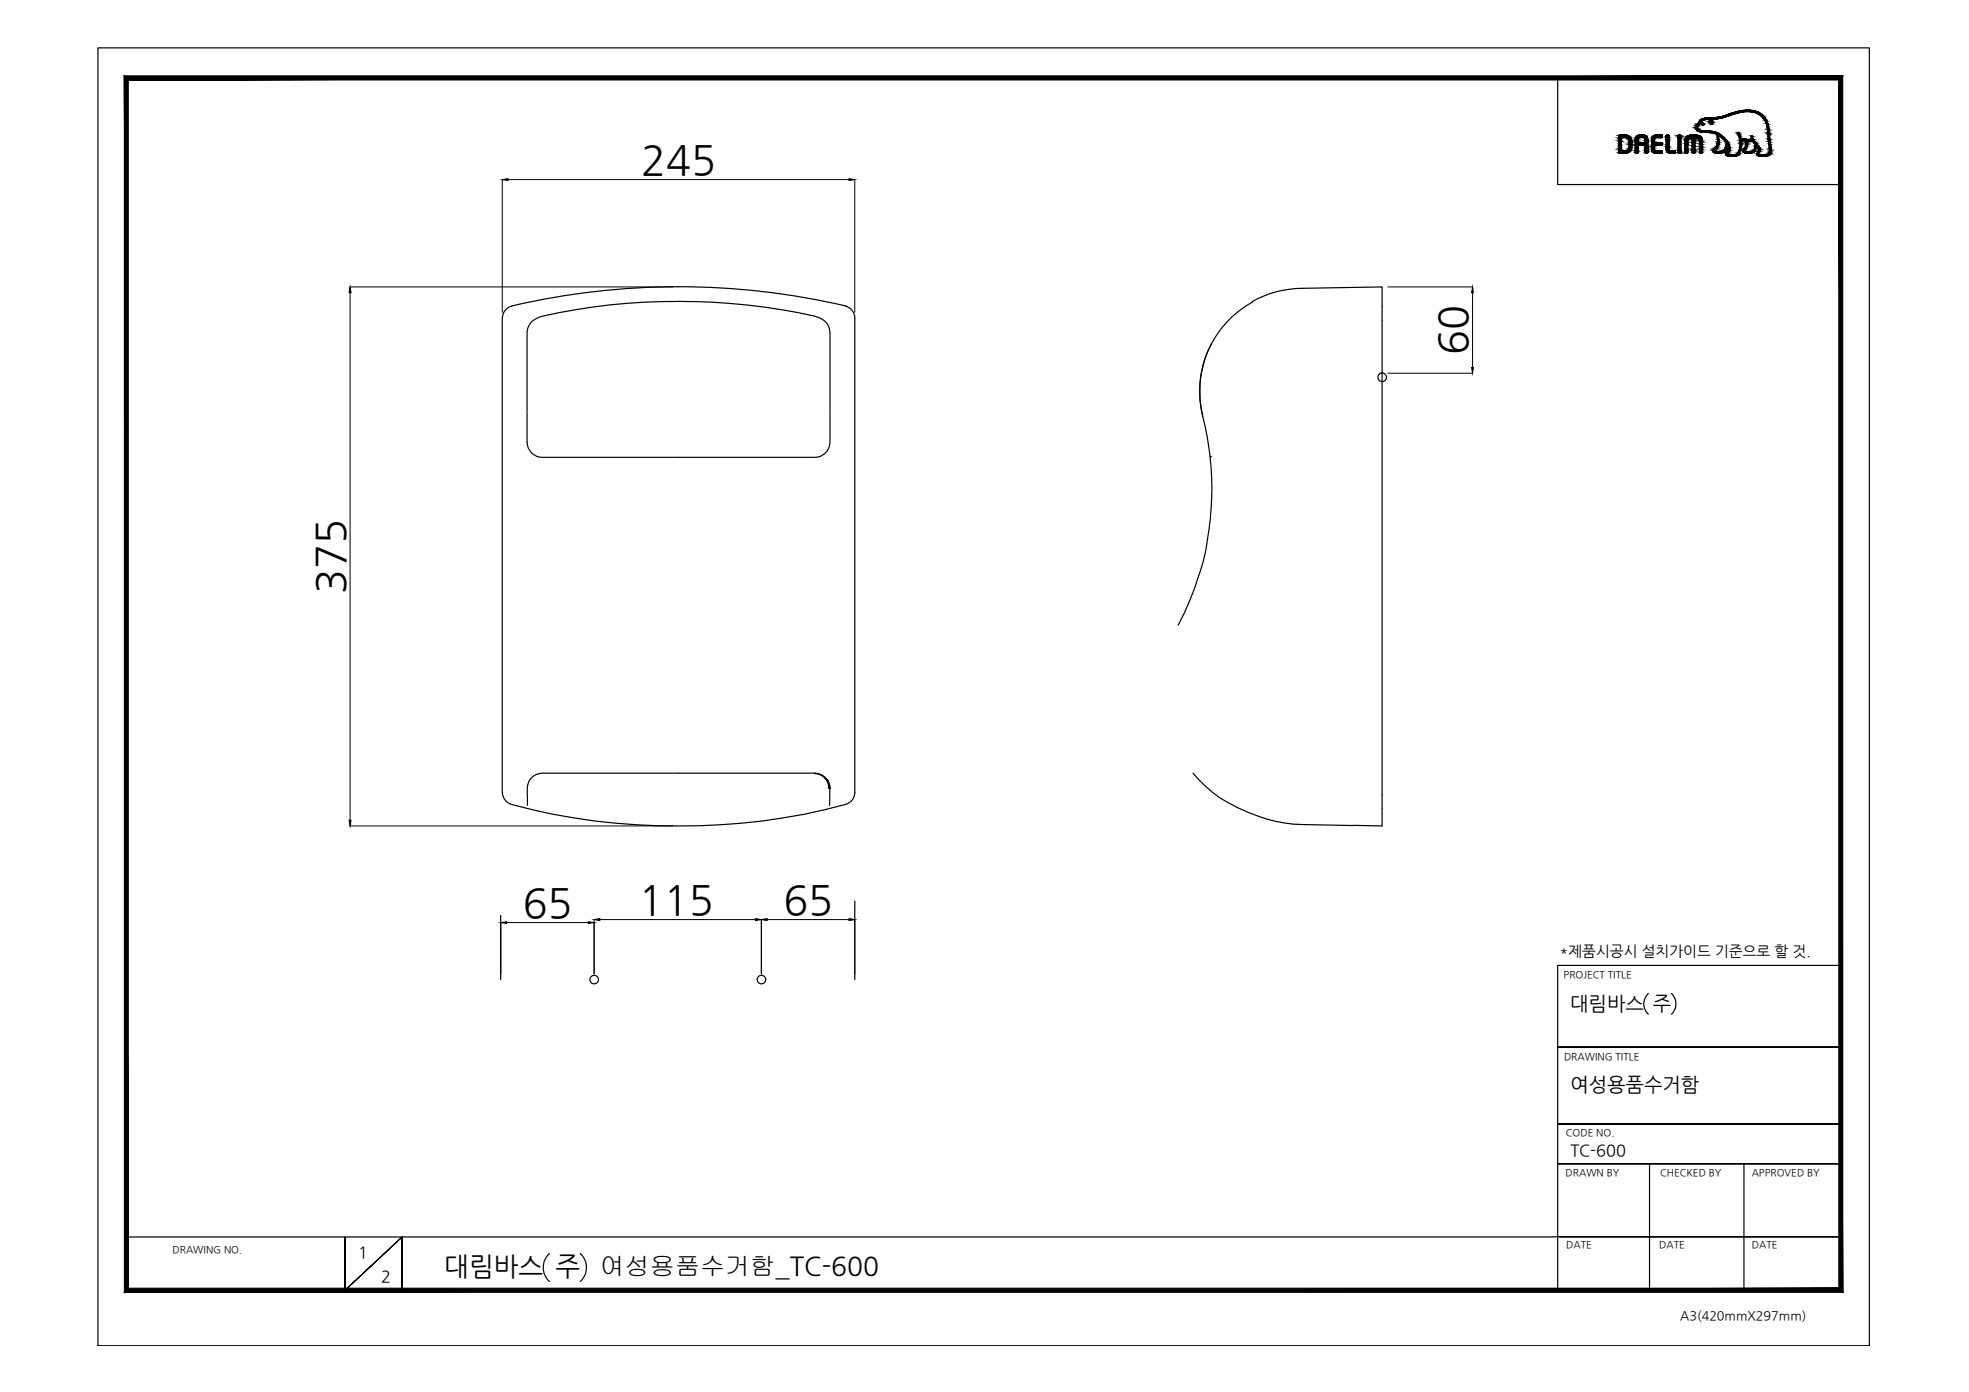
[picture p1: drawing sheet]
<svg xmlns="http://www.w3.org/2000/svg" width="420mm" height="297mm" viewBox="0 0 420 297" stroke-linecap="round" stroke-linejoin="round" font-family="sans-serif">
<defs><g id="words">
<g font-size="8.8">
<text x="136.8" y="37.2">245</text>
<text x="313.1" y="75.8" transform="rotate(-90 313.1 75.8)">60</text>
<text x="73.6" y="126.7" transform="rotate(-90 73.6 126.7)">375</text>
<text x="111.5" y="195.8">65</text>
<text x="136.3" y="195.1">115</text>
<text x="167.2" y="195.1">65</text>
</g>
<text font-size="5.6" x="94.8" y="272.2">대림바스 주</text>
<text font-size="5.3" x="128" y="272.2">여성용품수거함_TC-600</text>
<g font-size="4.2">
<text x="335.1" y="215.4">대림바스 주</text>
<text x="335.1" y="232.7">여성용품수거함</text>
</g>
<g font-size="3.5">
<text x="335.1" y="246.7">TC-600</text>
<text x="76.4" y="268.5">1</text>
<text x="81.3" y="273.6">2</text>
</g>
<text font-size="3.1" x="332.8" y="204">*제품시공시 설치가이드 기준으로 할 것.</text>
<text font-size="2.7" x="358.5" y="281.6">A3(420mmX297mm)</text>
<g font-size="2.1">
<text x="333.7" y="208.6">PROJECT TITLE</text>
<text x="333.7" y="226.2">DRAWING TITLE</text>
<text x="334.1" y="242.4">CODE NO.</text>
<text x="334.1" y="251">DRAWN BY</text>
<text x="354.2" y="251">CHECKED BY</text>
<text x="373.8" y="251">APPROVED BY</text>
<text x="36.8" y="267.4">DRAWING NO.</text>
<text x="334.2" y="266.4">DATE</text>
<text x="354.1" y="266.4">DATE</text>
<text x="373.8" y="266.4">DATE</text>
</g>
</g></defs>
<!-- layer: 0 -->
<path d="M27.4 274.9l-.9 .9 365.9-.9zM26.5 275.8l365.9-.9 .8 .9zM392.4 17.1v257.8l.8 .9zM393.2 16.2v259.6l-.8-258.7zM27.4 17.1h365l.8-.9zM26.5 16.2h366.7l-365.8 .9zM26.5 16.2l.9 258.7v-257.8zM26.5 16.2l.9 258.7-.9 .9z" fill="#000" stroke="#000" stroke-width=".21"/>
<g fill="none" stroke="#000" stroke-width=".25">
<path d="M20.9 10.2h378v277h-378zM332.4 16.6v22.8h60.4M367.1 32.7h.1M107.2 67.9v101.2M109.2 65.3a2.6 2.6 0 0 0-2 2.6M109.2 65.3a154.6 154.6 0 0 1 71.8 .2 2.6 2.6 0 0 1 1.4 2.4v101.2M258.5 73.4a22.7 22.7 0 0 0-1.3 17.6l1 6.4h.2M294.5 79.6h.4M112.5 87.9v-13.1a16.5 16.5 0 0 1 .1-4.8 3.9 3.9 0 0 1 3-2.5 133.2 133.2 0 0 1 59.1 .2 3.5 3.5 0 0 1 2.4 3.4v16.8M112.5 88.1v6.2a3.3 3.3 0 0 0 3.3 3.3h58a3.3 3.3 0 0 0 3.3-3.3v-6.2M256.7 88.9a22.2 22.2 0 0 1 21.2-27.4l17-.3v115l-6.1-.1M258.2 97.6a59.9 59.9 0 0 1-2.4 25.3 61.6 61.6 0 0 1-4.4 10.6"/>
<path d="M258.4 97.4l-.1 .2M107.2 169.1a2.68 2.68 0 0 0 2 2.6 140.7 140.7 0 0 0 71.2 0M112.5 168.3l.1 3.5M173.8 165.1a3 3 0 0 1 3.1 3.1M173.9 165h-.1M176.9 168.2h.1M176.9 168.1l.2 .2M177 167.6v4.2M177 167.6a3.3 3.3 0 0 0-3.2-2.6h-58.1a3.2 3.2 0 0 0-3.2 3.2M177 167.6l.1 .6M182.4 169.1a2.6 2.6 0 0 1-2 2.5M254.6 165a29.6 29.6 0 0 0 5.9 5.4"/>
<path d="M260.5 170.4a40.4 40.4 0 0 0 9.6 4.3M270.1 174.7a29.3 29.3 0 0 0 7.9 1.3l10.8 .2M106.8 195.3v13.8M182.4 192.3v16.8M351.7 212a3 3 0 0 0 0 4.4M356.6 212a3 3 0 0 1 0 4.4M392.8 206h-60.4v69.7M332.4 223.4h60.4h-60.4M332.4 239.9h60.4h-60.4M332.4 248.3h60.4h-60.4M352 248.3v27M372.1 248.3v27"/>
<path d="M27 264h304.4M73.6 264v11.4l12.2-11.4-12.2 11.4zM85.8 275.4v-11.4v11.4M117.2 267.5a4 4 0 0 0 0 5.9M123.8 267.5a4 4 0 0 1 0 5.9M331.4 263.9h61.4h-59.9M341 275.3h51.8"/>
<circle cx="294.9" cy="80.5" r=".91"/>
<circle cx="126.8" cy="209" r=".91"/>
<circle cx="162.5" cy="209" r=".91"/>
</g>
<!-- layer: 40 -->
<path d="M251.4 133.5a29.7 29.7 0 0 0 3.2 31.5M106.8 209.1h.1M106.9 209.1h75.5l-1 29.9a3.2 3.2 0 0 1-2.4 2.9 152.1 152.1 0 0 1-69.2-.2 3.1 3.1 0 0 1-1.9-2.7zM110.3 241.9h.1M112.6 242.4v-1.2a4.5 4.5 0 0 1 .4-2.8 3 3 0 0 1 2.8-1.7h57.7a3.4 3.4 0 0 1 3.1 4.1v1.6M179 241.9h.1" fill="none" stroke="#fff" stroke-width=".25"/>
<!-- layer: BODY -->
<g fill="none" stroke="#000" stroke-width=".21">
<path d="M107.2 38.3v28.3M108.4 38.3h72.8M182.4 38.3v28.3M74.7 61.2h68.9M74.7 62.5v112.5M296.1 61.2h18.1M296.1 79.6h18.1M314.2 62.5v15.9M74.7 176.2h68.9M106.9 196.9v10.9M108.1 196.9h17.4M126.8 196.2v11.6"/>
<path d="M128 196.2h33.2M162.5 196.2v11.6M163.7 196.2h17.5M182.4 196.2v11.6"/>
</g>
<path d="M107.2 38.3l1.2-.2v.4zM181.2 38.1l1.2 .2-1.2 .2zM74.7 61.2l.2 1.3h-.4zM314.2 61.2l.2 1.3h-.4zM314 78.4h.4l-.2 1.2zM74.5 175h.4l-.2 1.2zM106.9 196.9l1.2-.2v.4zM125.5 196.7l1.3 .2-1.3 .2zM126.8 196.2l1.2-.2v.4zM161.2 196l1.3 .2-1.3 .2zM162.5 196.2l1.2-.2v.4zM181.2 196l1.2 .2-1.2 .2z" fill="#000" stroke="#000" stroke-width=".21"/>
<g fill="#000" stroke="#000" stroke-width=".21">
<path d="M345.8 32.7h1.1zM346 28.8h.8zM346.6 32.2h1.3zM350.5 29.4h1zM352.9 28.9h1.8zM353.1 32.7h1.6zM353.5 32.7h.3zM353.5 28.8h.4zM353.8 29.4h.9zM354 29.4h.7zM356.4 32.7h.7zM361.1 28.8h.7z"/>
<path d="M361.1 32.7h.5zM361.9 27.5h.4zM362.3 26.4h.4zM363.2 28.2h2.8zM363.2 26.3h.4zM363.2 26.6h.2zM363.2 26.6l.1 .1zM363.2 26.3h.3zM364.6 25.1h3zM364.6 26h.3zM365 26.6h.2zM365 25.7h.2z"/>
<path d="M365.2 25.1h2.5zM365.5 25.1h2.2zM372.6 23.5h.7zM373.4 30.1h.5zM373.7 29.1h.3zM373.7 29.8h.5zM373.8 29h.1zM374 30.1h.4z"/>
<path d="M345.4 29.3h1.2zM345.4 29.3h1.2z"/>
<path d="M345.4 32.2h1.2zM345.4 32.2h1.2z"/>
<path d="M345.8 32.7h1zM346 32.7h.8z"/>
<path d="M345.4 29.4h.6zM345.4 29.4h.6zM345.4 29.4h.6zM345.4 29.4h.9z"/>
<path d="M345.4 29.4h.6zM345.4 29.4h.6z"/>
<path d="M345.4 29.4l.6 .2v-.2zM345.4 29.4l.6 .2h-.6z"/>
<path d="M345.4 29.6h.6zM345.4 29.6h.6z"/>
<path d="M345.4 29.6l.6 .3v-.3zM345.4 29.6l.6 .3h-.6z"/>
<path d="M345.4 29.9l.6 .2v-.2zM345.4 29.9l.6 .2h-.6z"/>
<path d="M345.4 30.1l.6 .1v-.1zM345.4 30.1l.6 .1h-.6z"/>
<path d="M345.4 30.2l.6 .5v-.5zM345.4 30.2l.6 .5h-.6z"/>
<path d="M345.4 30.7l.6 .3v-.3zM345.4 30.7l.6 .3h-.6z"/>
<path d="M345.4 31l.6 .4v-.4zM345.4 31l.6 .4h-.6z"/>
<path d="M345.4 31.4h.6zM345.4 31.4h.6z"/>
<path d="M345.4 31.4l.6 .4v-.4zM345.4 31.4l.6 .4h-.6z"/>
<path d="M345.4 31.8l.6 .1v-.1zM345.4 31.8l.6 .1h-.6z"/>
<path d="M345.4 31.9l.6 .1zM345.4 31.9l.6 .1z"/>
<path d="M345.4 32l.6 .1v-.1zM345.4 32l.6 .1h-.6z"/>
<path d="M345.4 32.1l.6 .1zM345.4 32.1l.6 .1z"/>
<path d="M345.4 32.2h.6zM345.4 32.2h.6z"/>
<path d="M345.4 32.2h.7zM345.4 32.2h.7z"/>
<path d="M345.4 32.2h.9zM345.4 32.2h.9z"/>
<path d="M345.4 32.2h1.1zM345.4 32.2h1.1z"/>
<path d="M345.4 29.3h1.1zM345.4 29.3h1.2z"/>
<path d="M345.4 29.3h1.1zM345.4 29.3l.9 .1z"/>
<path d="M345.4 32.2h1.2zM345.4 32.2h1.2z"/>
<path d="M346 28.8h.9zM345.8 28.8h1.1z"/>
<path d="M345.8 28.8h1.2zM345.7 28.8h1.3z"/>
<path d="M345.7 28.8h1.4zM345.6 28.8h1.5z"/>
<path d="M345.7 32.7h1.3zM345.7 32.7h1.2z"/>
<path d="M345.6 28.8l1.7 .1zM345.4 28.9h1.9z"/>
<path d="M345.6 32.7h1.5zM345.6 32.7h1.4z"/>
<path d="M345.4 28.9h1.9zM345.4 28.9h1.9z"/>
<path d="M345.4 32.7h1.9zM345.4 32.7h1.7z"/>
<path d="M345.4 28.9l2.2 .1zM345.4 28.9l2.2 .1z"/>
<path d="M345.4 32.6h1.9zM345.4 32.6l1.9 .1z"/>
<path d="M345.4 29l2.2 .1zM345.4 29l2.2 .1z"/>
<path d="M345.4 32.5l1.9 .1 .3-.1zM345.4 32.5l1.9 .1h-1.9z"/>
<path d="M345.4 29.1h2.2zM345.4 29.1h2.2z"/>
<path d="M345.4 29.1l2.4 .1-.2-.1zM345.4 29.1l2.4 .1h-2.4z"/>
<path d="M345.4 32.4h2.2zM345.4 32.4l2.2 .1zM345.4 32.5h2.2zM345.4 32.5h2.2z"/>
<path d="M345.4 29.2h2.4zM345.4 29.2h2.4z"/>
<path d="M345.4 29.2l2.5 .1zM345.4 29.2l2.5 .1z"/>
<path d="M345.4 32.3l2.4 .1zM345.4 32.3l2.4 .1z"/>
<path d="M345.4 32.4h2.4zM345.4 32.4h2.2z"/>
<path d="M346.6 29.3h1.3zM346.6 29.3h1.3z"/>
<path d="M346.6 29.3h1.3zM346.6 29.3h1.3z"/>
<path d="M346.7 29.3l1.2 .1zM346.7 29.3l1.2 .1z"/>
<path d="M346.8 29.4h1.2zM346.8 29.4h1.2zM347.2 29.4h.8zM347.2 29.4h.8z"/>
<path d="M346.7 32.2h1.2zM346.6 32.2h1.3zM346.6 32.2h1.3z"/>
<path d="M345.4 32.2l2.4 .1 .1-.1zM345.4 32.2l2.4 .1h-2.4z"/>
<path d="M347 32.1h1zM346.7 32.2h1.2z"/>
<path d="M347.2 29.4l.9 .2-.1-.2zM347.2 29.4l.9 .2h-.7z"/>
<path d="M347.1 32.1h.9zM347 32.1h1z"/>
<path d="M347.4 29.6l.7 .1v-.1zM347.4 29.6l.7 .1h-.6z"/>
<path d="M347.3 32l.7 .1 .1-.1zM347.1 32.1l.2-.1 .7 .1z"/>
<path d="M347.5 29.7l.7 .1zM347.5 29.7l.7 .1z"/>
<path d="M347.5 31.8h.6zM347.5 31.8h.6z"/>
<path d="M347.5 31.8l.6 .2v-.2zM347.3 32l.2-.2 .6 .2z"/>
<path d="M347.5 29.8l.7 .2v-.2zM347.5 29.8l.7 .2h-.6z"/>
<path d="M347.6 30l.6 .2v-.2zM347.6 30l.6 .2h-.6z"/>
<path d="M347.6 30.2l.6 .2v-.2zM347.6 30.2l.6 .2h-.6z"/>
<path d="M347.6 30.4h.6zM347.6 30.4h.6zM347.6 30.4h.6zM347.6 30.4h.6zM347.6 30.4h.6zM347.6 30.4h.6z"/>
<path d="M347.6 30.4l.6 .1zM347.6 30.4l.6 .1zM347.6 30.5h.6zM347.6 30.5h.6z"/>
<path d="M347.6 30.5h.6zM347.6 30.5h.6z"/>
<path d="M347.6 30.5l.6 .2v-.2zM347.6 30.5l.6 .2h-.6z"/>
<path d="M347.6 30.7l.6 .2v-.2zM347.6 30.7l.6 .2h-.6z"/>
<path d="M347.6 30.9l.6 .1v-.1zM347.6 30.9l.6 .1h-.6z"/>
<path d="M347.6 31h.6zM347.6 31h.6z"/>
<path d="M347.6 31l.6 .1zM347.6 31l.6 .1zM347.6 31.1h.6zM347.6 31.1h.6z"/>
<path d="M347.6 31.1l.6 .4v-.4zM347.6 31.1l.6 .4h-.6zM347.6 31.5h.6zM347.6 31.5h.6z"/>
<path d="M347.6 31.5l.5 .3 .1-.3zM347.6 31.5l.5 .3h-.6z"/>
<path d="M348.9 29.9h.7zM348.9 29.9h.7zM348.9 29.9h.7zM348.9 29.9h.7z"/>
<path d="M348.9 29.9h.7zM348.9 29.9h.7z"/>
<path d="M348.9 32.5h.7zM348.9 32.5h.7z"/>
<path d="M349.1 32.7h.3zM349.1 32.7h.3z"/>
<path d="M349 32.7h.5zM349 32.7h.5z"/>
<path d="M349.1 32.7h.4zM349.1 32.7h.3z"/>
<path d="M349 32.6h.5zM349 32.6l.5 .1z"/>
<path d="M349 29.6l.6 .2v-.2zM349 29.6l.6 .2h-.7zM348.9 29.8h.7zM348.9 29.8h.7z"/>
<path d="M348.9 29.8l.7 .1zM348.9 29.8l.7 .1z"/>
<path d="M348.9 29.9h.7zM348.9 29.9h.7z"/>
<path d="M348.9 29.9h.7zM348.9 29.9h.7z"/>
<path d="M348.9 29.9l.7 .3v-.3zM348.9 29.9l.7 .3h-.7zM348.9 30.2h.7zM348.9 30.2h.7z"/>
<path d="M348.9 30.2l.7 .2v-.2zM348.9 30.2l.7 .2h-.7z"/>
<path d="M348.9 30.4h.7zM348.9 30.4h.7z"/>
<path d="M348.9 31h.7zM348.9 31h.7z"/>
<path d="M348.9 31l.7 .2v-.2zM348.9 31l.7 .2h-.7z"/>
<path d="M348.9 31.2l.7 .4v-.4zM348.9 31.2l.7 .4h-.7z"/>
<path d="M348.9 31.6l.7 .1zM348.9 31.6l.7 .1z"/>
<path d="M348.9 31.7l.7 .4v-.4zM348.9 31.7l.7 .4h-.7z"/>
<path d="M348.9 32.1h.7zM348.9 32.1h.7z"/>
<path d="M348.9 32.1l.7 .2v-.2zM348.9 32.1l.7 .2h-.7z"/>
<path d="M348.9 32.3l.7 .1zM348.9 32.3l.7 .1z"/>
<path d="M348.9 32.4l.7 .1v-.1zM348.9 32.4l.7 .1h-.7z"/>
<path d="M348.9 32.5h.7zM348.9 32.5h.7z"/>
<path d="M348.9 32.5l.7 .1zM348.9 32.5l.7 .1zM348.9 32.6h.7zM348.9 32.6h.7z"/>
<path d="M348.9 32.6h.7zM348.9 32.6h.6z"/>
<path d="M349 29.5l.6 .1 .1-.1zM349 29.5l.6 .1h-.6z"/>
<path d="M349 29.4h.7zM349 29.4h.8z"/>
<path d="M349 29.4h.7zM349 29.4l.7 .1z"/>
<path d="M349.1 29.4h.8zM349.1 29.4h1z"/>
<path d="M349.1 29.4h.8zM349 29.4h.8z"/>
<path d="M350.1 28.8h.4zM350.1 28.8h.4z"/>
<path d="M350.1 28.8h.4zM350 28.8h.5z"/>
<path d="M350 28.8h.5zM349.9 28.8h.6z"/>
<path d="M349.9 28.8h1zM349.7 28.8h1.2z"/>
<path d="M349.7 28.8l1.4 .1zM349.5 28.9h1.6z"/>
<path d="M351 29.9h.6zM351 29.9h.6z"/>
<path d="M349.5 28.9l1.8 .1-.2-.1zM349.5 28.9l1.8 .1h-1.9z"/>
<path d="M349.4 29l2 .1zM349.2 29.1h2.2z"/>
<path d="M349.2 29.1l2.3 .2-.1-.2zM349.2 29.1l2.3 .2h-2.4z"/>
<path d="M349.1 29.3l2.4 .1zM349.1 29.3l2.4 .1z"/>
<path d="M350.4 29.4h1.1zM350.4 29.4h1.1zM350.5 29.4h1z"/>
<path d="M350.6 29.4h.9zM350.6 29.4h.9z"/>
<path d="M350.8 29.4h.8zM350.8 29.4h.8z"/>
<path d="M350.9 29.4l.7 .2v-.2zM350.9 29.4l.7 .2h-.6z"/>
<path d="M351.1 32.7h.5zM351.1 32.7h.4z"/>
<path d="M351 29.6h.6zM351 29.6h.6z"/>
<path d="M351 29.6l.6 .1zM351 29.6l.6 .1z"/>
<path d="M351 29.7l.6 .2v-.2zM351 29.7l.6 .2h-.6zM351 29.9h.6zM351 29.9h.6z"/>
<path d="M351 32.6h.6zM351 32.6h.6z"/>
<path d="M351 32.6h.6zM351 32.6l.6 .1zM351.1 32.7h.5zM351.1 32.7h.5z"/>
<path d="M351 29.9h.6zM351 29.9h.6z"/>
<path d="M351 29.9l.6 .1zM351 29.9l.6 .1zM351 30h.6zM351 30h.6z"/>
<path d="M351 30l.6 .2v-.2zM351 30l.6 .2h-.6z"/>
<path d="M351 30.2h.6zM351 30.2h.6z"/>
<path d="M351 30.2l.6 .2v-.2zM351 30.2l.6 .2h-.6z"/>
<path d="M351 30.4h.6zM351 30.4h.6z"/>
<path d="M348.9 30.4l2.7 .1zM348.9 30.4l2.7 .1z"/>
<path d="M348.9 30.5h2.7zM348.9 30.5h2.7z"/>
<path d="M348.9 30.5l2.7 .3v-.3zM348.9 30.5l2.7 .3h-2.7z"/>
<path d="M348.9 30.8l2.7 .2v-.2zM348.9 30.8l2.7 .2h-2.7z"/>
<path d="M351 31h.6zM351 31h.6z"/>
<path d="M351 31l.6 .2v-.2zM351 31l.6 .2h-.6z"/>
<path d="M351 31.2l.6 .1v-.1zM351 31.2l.6 .1h-.6zM351 31.3h.6zM351 31.3h.6z"/>
<path d="M351 31.3l.6 .5v-.5zM351 31.3l.6 .5h-.6z"/>
<path d="M351 31.8h.6zM351 31.8h.6z"/>
<path d="M351 31.8l.6 .3v-.3zM351 31.8l.6 .3h-.6z"/>
<path d="M351 32.1l.6 .2v-.2zM351 32.1l.6 .2h-.6z"/>
<path d="M351 32.3l.6 .1zM351 32.3l.6 .1z"/>
<path d="M351 32.4h.6zM351 32.4h.6z"/>
<path d="M351 32.4l.6 .1zM351 32.4l.6 .1zM351 32.5h.6zM351 32.5h.6z"/>
<path d="M351 32.5l.6 .1zM351 32.5l.6 .1z"/>
<path d="M352.5 29.4h1.1zM352.5 29.4h1.1z"/>
<path d="M352.5 32.2h2.2zM352.5 32.2h2.2z"/>
<path d="M352.4 29.7l.6 .1zM352.4 29.7l.6 .1zM352.4 29.8h.6zM352.4 29.8h.6z"/>
<path d="M352.4 29.8h.6zM352.4 29.8h.6zM352.4 29.8h.6zM352.4 29.8h.6z"/>
<path d="M352.4 29.8l.6 .1zM352.4 29.8l.6 .1z"/>
<path d="M352.4 29.9h.6zM352.4 29.9h.6z"/>
<path d="M352.4 29.9l.6 .3v-.3zM352.4 29.9l.6 .3h-.6z"/>
<path d="M352.4 30.2l.6 .1v-.1zM352.4 30.2l.6 .1h-.6z"/>
<path d="M352.4 30.3l.6 .1v-.1zM352.4 30.3l.6 .1h-.6zM352.4 30.4h.6zM352.4 30.4h.6z"/>
<path d="M352.4 31h.6zM352.4 31h.6z"/>
<path d="M352.4 31l.6 .2v-.2zM352.4 31l.6 .2h-.6z"/>
<path d="M352.4 31.2l.6 .1v-.1zM352.4 31.2l.6 .1h-.6z"/>
<path d="M352.4 31.3l.6 .3v-.3zM352.4 31.3l.6 .3h-.6z"/>
<path d="M352.4 31.6h.6zM352.4 31.6h.6z"/>
<path d="M352.4 31.6l.6 .1zM352.4 31.6l.6 .1z"/>
<path d="M352.4 31.7h.6zM352.4 31.7h.6zM352.4 31.7h.6zM352.4 31.7h.6z"/>
<path d="M352.4 31.7l.6 .1v-.1zM352.4 31.7l.6 .1h-.6z"/>
<path d="M352.4 31.8l.7 .2-.1-.2zM352.4 31.8l.7 .2h-.6z"/>
<path d="M352.5 29.5l.5 .2 .1-.2zM352.5 29.5l.5 .2h-.6z"/>
<path d="M352.5 32l.6 .1zM352.5 32l.6 .1z"/>
<path d="M352.5 32.1h.7zM352.5 32.1h.7z"/>
<path d="M352.5 29.4h.6zM352.5 29.4l.6 .1zM352.5 29.5h.6zM352.5 29.5h.6z"/>
<path d="M352.5 32.1h.8zM352.5 32.1h.8z"/>
<path d="M352.5 29.4h.8zM352.5 29.4h.6z"/>
<path d="M352.5 32.1l1 .1zM352.5 32.1l1 .1z"/>
<path d="M352.5 29.4h1zM352.5 29.4h1.1z"/>
<path d="M352.5 29.4h1zM352.5 29.4h.8z"/>
<path d="M353.5 32.7h.3zM353.6 32.7h.2z"/>
<path d="M352.5 32.2h1.1zM352.5 32.2h1.1zM352.5 32.2h1.1zM352.5 32.2h1.1z"/>
<path d="M353.5 32.7h.3zM353.5 32.7h.4z"/>
<path d="M353.5 28.8h.8zM353.4 28.8h.9z"/>
<path d="M353.4 28.8h1.2zM353.3 28.8h1.3z"/>
<path d="M353.5 32.7h.8zM353.5 32.7h.4z"/>
<path d="M352.4 31h2.1zM352.4 31h2.2z"/>
<path d="M352.4 30.4h2.2zM352.4 30.4h2.2z"/>
<path d="M352.4 30.4l2.2 .1zM352.4 30.4l2.2 .1z"/>
<path d="M352.4 31h2.2zM352.4 31h2.2z"/>
<path d="M353.3 32.7h1.3zM353.3 32.7h1z"/>
<path d="M353.3 28.8h1.3zM353.3 28.8h1.3z"/>
<path d="M353.2 28.8h1.5zM353.2 28.8h1.5z"/>
<path d="M352.4 30.5h2.3zM352.4 30.5h2.3z"/>
<path d="M353.3 32.7h1.4zM353.3 32.7h1.3z"/>
<path d="M354.5 29.4h.2zM354 29.4h.7z"/>
<path d="M352.4 30.5h2.3zM352.4 30.5h2.3z"/>
<path d="M352.4 30.9h2.3zM352.4 30.9l2.2 .1z"/>
<path d="M353.2 32.7h1.5zM353.2 32.7h1.5z"/>
<path d="M353.2 32.7h1.5zM353.2 32.7h1.5z"/>
<path d="M353.2 28.8h1.5zM353.2 28.8h1.5z"/>
<path d="M353.2 28.8h1.5zM353.1 28.8h1.6z"/>
<path d="M353.1 28.8l1.6 .1zM352.9 28.9h1.8zM352.9 28.9h1.8z"/>
<path d="M352.9 28.9l1.8 .2v-.2zM352.7 29.1l.2-.2 1.8 .2z"/>
<path d="M352.7 29.1l2 .1v-.1zM352.7 29.1l2 .1h-2.1z"/>
<path d="M352.6 29.2h2.1zM352.6 29.2h2.1z"/>
<path d="M352.5 29.2l2.2 .1zM352.5 29.2l2.2 .1z"/>
<path d="M352.5 29.3l2.2 .1zM352.5 29.3l2.2 .1zM352.5 29.4h2.2zM352.5 29.4h2.2z"/>
<path d="M353.6 29.4h1.1zM353.6 29.4h1.1z"/>
<path d="M353.6 29.4h1.1zM353.6 29.4h1.1zM353.8 29.4h.9z"/>
<path d="M352.4 30.5l2.3 .1zM352.4 30.5l2.3 .1z"/>
<path d="M352.4 30.6l2.3 .2v-.2zM352.4 30.6l2.3 .2h-2.3z"/>
<path d="M352.4 30.8h2.3zM352.4 30.8h2.3z"/>
<path d="M352.4 30.8h2.3zM352.4 30.8l2.3 .1z"/>
<path d="M352.5 32.2l2.2 .1zM352.5 32.2l2.2 .1z"/>
<path d="M352.5 32.3l2.2 .1v-.1zM352.5 32.3l2.2 .1h-2.1z"/>
<path d="M352.6 32.4l2.1 .1zM352.6 32.4l2.1 .1z"/>
<path d="M352.7 32.5l2 .1v-.1zM352.7 32.5l2 .1h-1.8zM352.9 32.6h1.8zM352.9 32.6h1.8z"/>
<path d="M352.9 32.6l1.8 .1zM352.9 32.6l1.8 .1zM353.1 32.7h1.6z"/>
<path d="M353.2 32.7h1.5zM353.2 32.7h1.5zM353.2 32.7h1.5zM353.2 32.7h1.5z"/>
<path d="M355.7 28.8h.4zM355.7 28.8h.4z"/>
<path d="M355.7 28.8h.4zM355.6 28.8h.5z"/>
<path d="M355.6 28.8l.5 .1zM355.6 28.8l.5 .1z"/>
<path d="M355.6 28.9h.5zM355.6 28.9h.5z"/>
<path d="M355.5 28.9l.7 .1zM355.5 28.9l.7 .1zM355.5 29h.7zM355.5 29h.7z"/>
<path d="M355.5 29l.7 .1zM355.5 29l.7 .1z"/>
<path d="M355.5 29.1h.7zM355.5 29.1h.7z"/>
<path d="M355.5 29.1l.7 .3v-.3zM355.5 29.1l.7 .3h-.7z"/>
<path d="M355.5 29.4h.7zM355.5 29.4h.7z"/>
<path d="M355.5 29.4l.7 .2v-.2zM355.5 29.4l.7 .2h-.7z"/>
<path d="M355.5 29.6l.7 .1zM355.5 29.6l.7 .1z"/>
<path d="M355.5 29.7l.7 .3v-.3zM355.5 29.7l.7 .3h-.7z"/>
<path d="M355.5 30l.7 .1zM355.5 30l.7 .1z"/>
<path d="M355.5 30.1l.7 .8v-.8zM355.5 30.1l.7 .8h-.7z"/>
<path d="M355.5 30.9l.7 .1zM355.5 30.9l.7 .1z"/>
<path d="M355.5 31l.7 .2v-.2zM355.5 31l.7 .2h-.7z"/>
<path d="M355.5 31.2l.7 .1v-.1zM355.5 31.2l.7 .1h-.7z"/>
<path d="M355.5 31.3l.7 .2v-.2zM355.5 31.3l.7 .2h-.7z"/>
<path d="M355.5 31.5l.7 .1zM355.5 31.5l.7 .1z"/>
<path d="M355.5 31.6l.7 .1zM355.5 31.6l.7 .1z"/>
<path d="M355.5 31.7h.7zM355.5 31.7h.7z"/>
<path d="M355.5 31.7l.7 .1zM355.5 31.7l.7 .1zM355.5 31.8h.7zM355.5 31.8h.7z"/>
<path d="M355.5 31.8h.7zM355.5 31.8h.7zM355.5 31.8h.7zM355.5 31.8h.7z"/>
<path d="M355.5 31.8l.7 .1v-.1zM355.5 31.8l.7 .1h-.6z"/>
<path d="M355.6 31.9l.6 .1zM355.6 31.9l.6 .1z"/>
<path d="M355.6 32l.6 .1zM355.6 32l.6 .1z"/>
<path d="M355.6 32.1h.7zM355.6 32.1h.7z"/>
<path d="M355.6 32.1l.9 .1zM355.6 32.1l.9 .1z"/>
<path d="M356.4 32.7h.5zM356.6 32.7h.3z"/>
<path d="M355.6 32.2h1zM355.6 32.2h1z"/>
<path d="M355.6 32.2h1.1zM355.6 32.2h1.1z"/>
<path d="M356.4 32.7h.8zM356.4 32.7h.7z"/>
<path d="M356.3 32.7h1zM356.3 32.7h.9z"/>
<path d="M356.3 32.7h1.1zM356.3 32.7h1z"/>
<path d="M356.2 32.7h1.2zM356.2 32.7h1.2z"/>
<path d="M355.6 32.2h1.9zM355.6 32.2h1.9z"/>
<path d="M355.6 32.2h1.9zM355.6 32.2h1.9z"/>
<path d="M355.6 32.2l1.9 .1zM355.6 32.2l1.9 .1z"/>
<path d="M355.7 32.3l1.8 .2v-.2zM355.7 32.3l1.8 .2h-1.7z"/>
<path d="M355.8 32.5l1.7 .1zM355.8 32.5l1.7 .1z"/>
<path d="M355.9 32.6l1.6 .1zM355.9 32.6l1.6 .1zM356.1 32.7h1.4zM356.1 32.7h1.4z"/>
<path d="M356.1 32.7h1.4zM356.1 32.7h1.4z"/>
<path d="M356.2 32.7h1.3zM356.2 32.7h1.2z"/>
<path d="M358.3 28.8l.3 .1zM358.1 28.9h.5zM358.1 28.9h.5zM358.1 28.9h.5z"/>
<path d="M358.1 28.9l.6 .1-.1-.1zM358.1 28.9l.6 .1h-.6zM358.1 29h.6zM358.1 29h.6z"/>
<path d="M358.1 32.7h.5zM358.1 32.7h.4z"/>
<path d="M358.1 29l.6 .1v-.1zM358.1 29l.6 .1h-.6z"/>
<path d="M358.1 29.1l.6 .2v-.2zM358.1 29.1l.6 .2h-.6z"/>
<path d="M358.1 29.3l.6 .3v-.3zM358.1 29.3l.6 .3h-.6z"/>
<path d="M358.1 29.6l.6 .5v-.5zM358.1 29.6l.6 .5h-.6z"/>
<path d="M358.1 30.1l.6 .6v-.6zM358.1 30.1l.6 .6h-.6z"/>
<path d="M358.1 30.7l.6 .7v-.7zM358.1 30.7l.6 .7h-.6z"/>
<path d="M358.1 31.4l.6 .6v-.6zM358.1 31.4l.6 .6h-.6z"/>
<path d="M358.1 32l.6 .2v-.2zM358.1 32l.6 .2h-.6z"/>
<path d="M358.1 32.2l.6 .2v-.2zM358.1 32.2l.6 .2h-.6z"/>
<path d="M358.1 32.4l.6 .1zM358.1 32.4l.6 .1z"/>
<path d="M358.1 32.5h.6zM358.1 32.5h.6z"/>
<path d="M358.1 32.5l.5 .2 .1-.2zM358.1 32.5l.5 .2h-.5zM358.1 32.7h.5zM358.1 32.7h.5z"/>
<path d="M359.5 30.4h.7zM359.5 30.4h.7z"/>
<path d="M359.6 32.7h.4zM359.6 32.7h.4z"/>
<path d="M359.6 32.7h.4zM359.6 32.7h.3z"/>
<path d="M359.5 32.6h.6zM359.5 32.6l.5 .1z"/>
<path d="M359.5 30l.7 .4v-.4zM359.5 30l.7 .4h-.7z"/>
<path d="M359.5 30.4h.7zM359.5 30.4h.7z"/>
<path d="M359.5 30.4l.7 .1zM359.5 30.4l.7 .1z"/>
<path d="M359.5 30.5h.7zM359.5 30.5h.7z"/>
<path d="M359.5 30.5h.7zM359.5 30.5h.7z"/>
<path d="M359.5 30.5l.7 .2v-.2zM359.5 30.5l.7 .2h-.7z"/>
<path d="M359.5 30.7l.7 .2v-.2zM359.5 30.7l.7 .2h-.7z"/>
<path d="M359.5 30.9h.7zM359.5 30.9h.7z"/>
<path d="M359.5 30.9l.7 .9v-.9zM359.5 30.9l.7 .9h-.7zM359.5 31.8h.7zM359.5 31.8h.7z"/>
<path d="M359.5 31.8l.7 .5v-.5zM359.5 31.8l.7 .5h-.7zM359.5 32.3h.7zM359.5 32.3h.7z"/>
<path d="M359.5 32.3l.7 .1v-.1zM359.5 32.3l.7 .1h-.7zM359.5 32.4h.7zM359.5 32.4h.7z"/>
<path d="M359.5 32.4l.7 .1v-.1zM359.5 32.4l.7 .1h-.7zM359.5 32.5h.7zM359.5 32.5h.7z"/>
<path d="M359.5 32.5h.7zM359.5 32.5l.6 .1zM359.5 32.6h.6zM359.5 32.6h.6z"/>
<path d="M359.6 29.8h.6zM359.6 29.8h.6z"/>
<path d="M359.6 29.8l.6 .2v-.2zM359.6 29.8l.6 .2h-.7z"/>
<path d="M359.6 29.6l.6 .2 .1-.2zM359.6 29.6l.6 .2h-.6z"/>
<path d="M359.6 29.4l.7 .2 .2-.2zM359.6 29.4l.7 .2h-.7z"/>
<path d="M359.6 29.4h1zM359.6 29.4h.9z"/>
<path d="M359.7 29.4h1zM359.7 29.4h1.3z"/>
<path d="M359.7 29.4h1zM359.6 29.4h1z"/>
<path d="M359.7 29.4h1.3zM359.7 29.4h1.3z"/>
<path d="M361 29.4h2.1zM361 29.4h2.1z"/>
<path d="M361.1 29.4h.6zM361.1 29.4h.6z"/>
<path d="M361.1 32.5h.6zM361.1 32.5h.6zM361.1 32.5h.6zM361.1 32.5h.6z"/>
<path d="M361.2 32.7h.4zM361.2 32.7h.3z"/>
<path d="M361.1 29.4l.6 .1zM361.1 29.4l.6 .1z"/>
<path d="M361.1 29.5l.6 .1zM361.1 29.5l.6 .1z"/>
<path d="M361.1 29.6h.6zM361.1 29.6h.6z"/>
<path d="M361.1 29.6l.6 .2v-.2zM361.1 29.6l.6 .2h-.6z"/>
<path d="M361.1 29.8l.6 .1v-.1zM361.1 29.8l.6 .1h-.6z"/>
<path d="M361.1 29.9l.6 .2v-.2zM361.1 29.9l.6 .2h-.6z"/>
<path d="M361.1 30.1l.6 .3v-.3zM361.1 30.1l.6 .3h-.6z"/>
<path d="M361.1 30.4l.6 .1v-.1zM361.1 30.4l.6 .1h-.6z"/>
<path d="M361.1 30.5l.6 .6v-.6zM361.1 30.5l.6 .6h-.6z"/>
<path d="M361.1 31.1l.6 .2v-.2zM361.1 31.1l.6 .2h-.6z"/>
<path d="M361.1 31.3l.6 .5v-.5zM361.1 31.3l.6 .5h-.6z"/>
<path d="M361.1 31.8l.6 .1v-.1zM361.1 31.8l.6 .1h-.6z"/>
<path d="M361.1 31.9l.6 .2v-.2zM361.1 31.9l.6 .2h-.6z"/>
<path d="M361.1 32.1l.6 .1zM361.1 32.1l.6 .1z"/>
<path d="M361.1 32.2l.6 .1v-.1zM361.1 32.2l.6 .1h-.6z"/>
<path d="M361.1 32.3l.6 .1zM361.1 32.3l.6 .1z"/>
<path d="M361.1 32.4l.6 .1zM361.1 32.4l.6 .1z"/>
<path d="M361.1 32.5h.6zM361.1 32.5h.6z"/>
<path d="M361.1 32.5l.6 .1zM361.1 32.5l.6 .1z"/>
<path d="M361.1 32.6h.6zM361.1 32.6l.5 .1zM361.1 32.7h.5z"/>
<path d="M361.1 29.4h.6zM361.1 29.4h.6z"/>
<path d="M361.1 28.8h1zM360.6 28.8h1.5z"/>
<path d="M361.8 27.1l.3 .1zM361.8 27.1l.3 .1z"/>
<path d="M361.8 27.2l.3 .1zM361.8 27.2l.3 .1z"/>
<path d="M361.8 27.3l.4 .1zM361.8 27.3l.4 .1zM361.9 27.4h.3zM361.9 27.4h.3z"/>
<path d="M360.6 28.8l1.7 .1zM360.5 28.9h1.8z"/>
<path d="M361.9 27h.3zM361.9 27h.3z"/>
<path d="M361.9 27l.2 .1 .1-.1zM361.9 27l.2 .1h-.3z"/>
<path d="M361.9 27.4l.4 .1-.1-.1zM361.9 27.4l.4 .1h-.4zM361.9 27.5h.4z"/>
<path d="M361.9 26.9l.3 .1 .1-.1zM361.9 26.9l.3 .1h-.3z"/>
<path d="M360.5 28.9l2.1 .1zM360.2 29h2.4z"/>
<path d="M361.9 27.5l.6 .2zM361.9 27.5l.6 .2h-.5z"/>
<path d="M361.9 26.8h.5zM361.9 26.8l.4 .1z"/>
<path d="M362.1 26.6l.3 .2 .1-.2zM361.9 26.8l.2-.2 .3 .2z"/>
<path d="M362.1 26.6h.4zM362.1 26.6h.4z"/>
<path d="M362 27.7l.8 .1zM362 27.7l.8 .1zM362.1 27.8h.7zM362.1 27.8h.7z"/>
<path d="M360.2 29h2.5zM360.1 29h2.6z"/>
<path d="M362.2 26.5h.4zM362.1 26.6h.4z"/>
<path d="M362.3 26.4h.4zM362.3 26.4h.4z"/>
<path d="M362.3 26.4h.4zM362.3 26.4l.3 .1h-.4z"/>
<path d="M360.1 29l2.8 .1-.2-.1zM359.9 29.1l.2-.1 2.8 .1z"/>
<path d="M362.4 26.3h.3zM362.4 26.3h.3zM362.4 26.3h.3zM362.4 26.3h.3zM362.4 26.3h.3zM362.4 26.3h.3zM362.4 26.3h.3zM362.4 26.3h.3z"/>
<path d="M362.4 26.3h.3zM362.4 26.3l.3 .1zM362.3 26.4h.4z"/>
<path d="M362.4 26.2h.4zM362.4 26.2h.4z"/>
<path d="M362.4 26.2l.4 .1zM362.4 26.2l.4 .1z"/>
<path d="M362.4 26.3h.4zM362.4 26.3h.3z"/>
<path d="M362.1 27.8l.9 .1zM362.1 27.8l.9 .1z"/>
<path d="M362.4 26.2h.4zM362.4 26.2h.4z"/>
<path d="M362.5 26.1h.4zM362.5 26.1h.4z"/>
<path d="M362.5 26.1h.4zM362.5 26.1l.3 .1zM362.4 26.2h.4zM362.4 26.2h.4zM362.4 26.2h.4zM362.4 26.2h.4z"/>
<path d="M359.9 29.1l3.1 .1zM359.9 29.1l3.1 .1z"/>
<path d="M359.9 29.2l3.2 .2-.1-.2zM359.9 29.2l3.2 .2h-3.4z"/>
<path d="M361 29.4h2.1zM361 29.4h2.1zM361.1 29.4h2zM361.1 29.4h2z"/>
<path d="M361.7 29.4h1.4zM361.7 29.4h1.4z"/>
<path d="M361.8 29.4h1.3zM361.8 29.4h1.3z"/>
<path d="M362 29.4h1.1zM362 29.4h1.1z"/>
<path d="M362.7 25.8l.4 .1zM362.7 25.8l.4 .1z"/>
<path d="M362.7 25.9l.2 .2 .2-.2zM362.7 25.9l.2 .2h-.4z"/>
<path d="M362.2 27.9h.9zM362.2 27.9h.9z"/>
<path d="M362.2 27.9h1zM362.2 27.9h1z"/>
<path d="M363.1 26.3h.5zM363.1 26.3h.5zM363.1 26.3h.5zM363.1 26.3h.5zM363.1 26.3h.5zM363.1 26.3h.5z"/>
<path d="M362.2 29.4l1 .1zM362.2 29.4l1 .1z"/>
<path d="M362.4 29.5h.8zM362.4 29.5h.8z"/>
<path d="M362.4 29.5l.8 .1v-.1zM362.4 29.5l.8 .1z"/>
<path d="M362.8 32.7h.4zM362.8 32.7h.2z"/>
<path d="M362.5 29.6l.7 .3v-.3zM362.5 29.6l.7 .3h-.6z"/>
<path d="M362.7 32.6h.5zM362.7 32.6l.5 .1z"/>
<path d="M362.3 27.9h.9zM362.3 27.9h.9z"/>
<path d="M362.3 27.9h1.1zM362.3 27.9h1.1z"/>
<path d="M362.6 29.9h.6zM362.6 29.9h.6z"/>
<path d="M362.6 29.9l.7 .3-.1-.3zM362.6 29.9l.7 .3h-.6z"/>
<path d="M362.7 30.2l.6 .1v-.1zM362.7 30.2l.6 .1h-.6z"/>
<path d="M362.7 30.3l.6 .1zM362.7 30.3l.6 .1z"/>
<path d="M362.7 30.4h.6zM362.7 30.4h.6z"/>
<path d="M362.7 30.4l.6 .1zM362.7 30.4l.6 .1z"/>
<path d="M362.7 30.5h.6zM362.7 30.5h.6z"/>
<path d="M362.7 30.5l.6 .1zM362.7 30.5l.6 .1z"/>
<path d="M362.7 30.6l.6 .2v-.2zM362.7 30.6l.6 .2h-.6z"/>
<path d="M362.7 30.8l.6 .2v-.2zM362.7 30.8l.6 .2h-.6z"/>
<path d="M362.7 31l.6 .3v-.3zM362.7 31l.6 .3h-.6z"/>
<path d="M362.7 31.3l.6 .1v-.1zM362.7 31.3l.6 .1h-.6z"/>
<path d="M362.7 31.4l.6 .4v-.4zM362.7 31.4l.6 .4h-.6z"/>
<path d="M362.7 31.8l.6 .1v-.1zM362.7 31.8l.6 .1h-.6z"/>
<path d="M362.7 31.9l.6 .3v-.3zM362.7 31.9l.6 .3h-.6z"/>
<path d="M362.7 32.2l.6 .1v-.1zM362.7 32.2l.6 .1h-.6z"/>
<path d="M362.7 32.3l.6 .1zM362.7 32.3l.6 .1z"/>
<path d="M362.7 32.4h.6zM362.7 32.4h.6z"/>
<path d="M362.7 32.4l.6 .1zM362.7 32.4l.6 .1z"/>
<path d="M362.7 32.5h.6zM362.7 32.5h.6z"/>
<path d="M362.7 32.5l.6 .1zM362.7 32.5l.6 .1zM362.7 32.6h.6zM362.7 32.6h.6z"/>
<path d="M362.7 32.6h.6zM362.7 32.6h.5z"/>
<path d="M362.3 27.9h1.3zM362.3 27.9h1.3z"/>
<path d="M362.9 25.7l.2 .1 .4-.1zM362.7 25.8l.2-.1 .2 .1z"/>
<path d="M362.9 25.6h.6zM362.9 25.6l.6 .1z"/>
<path d="M363.2 26.3h.4zM363.2 26.3h.4zM363.1 26.3h.5z"/>
<path d="M363.2 26.6h.3zM363.2 26.6h.2z"/>
<path d="M363.1 26.6h.4zM363.1 26.6h.4z"/>
<path d="M363.1 26.5h.5zM363.1 26.5h.5z"/>
<path d="M363.1 26.5h.5zM363.1 26.5l.4 .1z"/>
<path d="M363.1 26.3l.6 .1zM363.1 26.3l.6 .1z"/>
<path d="M363.1 26.4l.5 .1zM363.1 26.4l.5 .1z"/>
<path d="M363.1 26.4h.6zM363.1 26.4h.5zM363.1 26.4h.5zM363.1 26.4h.5z"/>
<path d="M362.3 27.9h1.5zM362.3 27.9h1.5zM362.3 27.9h1.5zM362.3 27.9h1.5z"/>
<path d="M362.3 27.9h1.5zM362.3 27.9h1.5z"/>
<path d="M363.1 25.5l.4 .1 .4-.1zM362.9 25.6l.2-.1 .4 .1z"/>
<path d="M362.3 27.9h1.6zM362.3 27.9h1.6z"/>
<path d="M362.3 27.9l2 .1zM362.3 27.9l2 .1z"/>
<path d="M363.1 25.5h1zM363.1 25.5h.8z"/>
<path d="M362.4 28h2.7zM362.4 28h2.7z"/>
<path d="M363.2 25.5h1.3zM363.1 25.5h1z"/>
<path d="M363.2 25.4h1.4zM363.2 25.4h1.4zM363.2 25.4h1.4zM363.2 25.4h1.4z"/>
<path d="M363.2 25.4h1.4zM363.2 25.4l1.3 .1z"/>
<path d="M363.2 25.4h1.4zM363.2 25.4h1.7z"/>
<path d="M364.7 26h.1zM364.6 26h.2z"/>
<path d="M363.2 25.4h1.7zM363.2 25.4h1.9z"/>
<path d="M364.7 25.9h.2zM364.7 25.9l.2 .1zM364.6 26h.3zM364.6 26h.3z"/>
<path d="M364.7 25.9h.3zM364.7 25.9h.2zM364.7 25.9h.2zM364.7 25.9h.2z"/>
<path d="M363.2 25.4h1.9zM363.2 25.4h1.9z"/>
<path d="M362.4 28h2.7zM362.4 28h2.7z"/>
<path d="M362.5 28h2.9zM362.5 28h2.9z"/>
<path d="M364.7 25.9h.4zM364.7 25.9h.3z"/>
<path d="M365 25.7h.3zM365 25.7h.3z"/>
<path d="M365.2 25.9h.2zM365.2 25.9h.2z"/>
<path d="M365 26.5h.2zM365 26.5h.2z"/>
<path d="M365 26.5h.2zM365 26.5l.2 .1z"/>
<path d="M365 25.7l.4 .1zM364.9 25.8h.5z"/>
<path d="M365.1 26.4h.2zM365.1 26.4l.1 .1z"/>
<path d="M364.9 25.8h.5zM364.9 25.8h.5z"/>
<path d="M365.1 26.4h.3zM365.1 26.4h.2z"/>
<path d="M364.8 25.8h.6zM364.8 25.8h.6z"/>
<path d="M364.8 25.8l.6 .1zM364.8 25.8l.6 .1h-.7z"/>
<path d="M362.6 28l2.9 .1zM362.6 28l2.9 .1z"/>
<path d="M365.1 25.9h.3zM365.1 25.9h.3z"/>
<path d="M365.2 25.9h.2zM365.2 25.9h.2z"/>
<path d="M365.2 25.9l.3 .1zM365.2 25.9l.3 .1zM365.3 26h.2zM365.3 26h.2z"/>
<path d="M365.3 26.1l.1 .1zM365.3 26.1l.1 .1h-.2zM365.2 26.2h.2zM365.2 26.2h.2z"/>
<path d="M365.2 26.2l.2 .2v-.2zM365.2 26.2l.2 .2h-.3z"/>
<path d="M365.3 26h.2zM365.3 26l.1 .1z"/>
<path d="M362.6 28.1h2.9zM362.6 28.1h2.9z"/>
<path d="M362.6 28.1h3zM362.6 28.1h3z"/>
<path d="M362.7 28.1h3.2zM362.7 28.1h3.2z"/>
<path d="M365.6 32h.4zM365.6 32h.4z"/>
<path d="M363.2 25.4h2.6zM363.2 25.4h1.9z"/>
<path d="M362.8 28.1l3.2 .1zM362.8 28.1l3.2 .1zM363 28.2h3zM363 28.2h3z"/>
<path d="M365.5 32.1l.4 .1zM365.5 32.1l.4 .1z"/>
<path d="M365.5 32.2l.4 .1zM365.5 32.2l.4 .1z"/>
<path d="M365.6 32.1h.3zM365.6 32.1h.3z"/>
<path d="M365.5 32.3h.5zM365.5 32.3h.5z"/>
<path d="M365.6 32h.4zM365.6 32h.4z"/>
<path d="M365.6 32h.4zM365.6 32l.3 .1z"/>
<path d="M363 28.2h3zM363 28.2h3zM363.2 28.2h2.8z"/>
<path d="M365.6 32.3l.5 .1zM365.6 32.3l.5 .1z"/>
<path d="M363.2 28.2h2.9zM363.2 28.2h2.9z"/>
<path d="M363.5 28.2h2.6zM363.5 28.2h2.6z"/>
<path d="M363.6 28.2l2.5 .1zM363.6 28.2l2.5 .1zM363.7 28.3h2.4zM363.7 28.3h2.4z"/>
<path d="M363.7 28.3h2.4zM363.7 28.3h2.4z"/>
<path d="M363.8 28.3h2.5zM363.8 28.3h2.5z"/>
<path d="M365.7 31.8h.4zM365.7 31.8h.5z"/>
<path d="M365.7 31.8l.3 .2 .1-.2zM365.7 31.8l.3 .2h-.4z"/>
<path d="M365.8 31.7l.5 .1zM365.8 31.7l.5 .1z"/>
<path d="M365.8 31.8h.5zM365.8 31.8h.4h-.5z"/>
<path d="M364.8 28.3h1.6zM364.8 28.3h1.6z"/>
<path d="M365.9 31.7h.4zM365.9 31.7h.4zM365.8 31.7h.5zM365.8 31.7h.5z"/>
<path d="M365.2 28.3l1.3 .1zM365.2 28.3l1.3 .1z"/>
<path d="M366 31.6l.3 .1 .1-.1zM365.9 31.7l.1-.1 .3 .1z"/>
<path d="M365.4 28.4h1.1zM365.4 28.4h1.1z"/>
<path d="M366.1 31.5h.4zM366.1 31.5l.3 .1z"/>
<path d="M365.6 28.4l1.1 .1zM365.6 28.4l1.1 .1z"/>
<path d="M366.5 30.4h.3zM366.5 30.4h.3z"/>
<path d="M363.3 25.4h3.3zM363.2 25.4h2.6z"/>
<path d="M366.6 28.8h.5zM366.6 28.8h.5z"/>
<path d="M366.3 28.8h.3zM366.3 28.8h.3z"/>
<path d="M366.4 28.8h.2zM366.4 28.8h.2zM366.4 28.8h.2zM366.4 28.8h.2zM366.4 28.8h.2zM366.4 28.8h.2zM366.4 28.8h.2zM366.4 28.8h.2z"/>
<path d="M366.2 31.3l.3 .2 .1-.2zM366.2 31.3l.3 .2h-.4z"/>
<path d="M363.4 25.3h3.2zM363.4 25.3l3.2 .1z"/>
<path d="M366.4 28.8l.2 .1zM366.4 28.8l.2 .1z"/>
<path d="M366.4 28.9h.2zM366.4 28.9h.2z"/>
<path d="M366.4 28.9l.3 .4-.1-.4zM366.4 28.9l.3 .4h-.2z"/>
<path d="M366.3 31.2h.3zM366.3 31.2l.3 .1h-.4z"/>
<path d="M366.4 31h.3zM366.4 31h.3z"/>
<path d="M366.4 31l.2 .2 .1-.2zM366.4 31l.2 .2h-.3z"/>
<path d="M365.8 28.5h1zM365.8 28.5h1z"/>
<path d="M366.5 29.3l.2 .1zM366.5 29.3l.2 .1z"/>
<path d="M366.5 29.4l.3 .3-.1-.3zM366.5 29.4l.3 .3h-.3z"/>
<path d="M366 28.5l.9 .1zM366 28.5l.9 .1z"/>
<path d="M366.5 29.7l.3 .2zM366.5 29.7l.3 .2z"/>
<path d="M366.5 30.7l.3 .1v-.1zM366.5 30.7l.3 .1h-.3z"/>
<path d="M366.5 30.8l.2 .2 .1-.2zM366.5 30.8l.2 .2h-.3z"/>
<path d="M366.5 29.9l.3 .3v-.3zM366.5 29.9l.3 .3h-.3zM366.5 30.2h.3zM366.5 30.2h.3zM366.5 30.2h.3zM366.5 30.2h.3z"/>
<path d="M366.5 30.2h.3zM366.5 30.2h.3z"/>
<path d="M366.5 30.2l.3 .1v-.1zM366.5 30.2l.3 .1h-.3zM366.5 30.3h.3zM366.5 30.3h.3z"/>
<path d="M366.5 30.3l.3 .1zM366.5 30.3l.3 .1zM366.5 30.4h.3zM366.5 30.4h.3zM366.5 30.4h.3zM366.5 30.4h.3zM366.5 30.4h.3zM366.5 30.4h.3zM366.5 30.4h.3zM366.5 30.4h.3z"/>
<path d="M366.5 30.4l.3 .1zM366.5 30.4l.3 .1z"/>
<path d="M366.5 30.5h.3zM366.5 30.5h.3z"/>
<path d="M366.5 30.5l.3 .2v-.2zM366.5 30.5l.3 .2h-.3z"/>
<path d="M366.2 28.6h.8zM366.2 28.6h.8z"/>
<path d="M363.5 25.3h3.4zM363.4 25.3h3.2z"/>
<path d="M366.3 28.6l.8 .1zM366.3 28.6l.8 .1z"/>
<path d="M366.3 28.7l.8 .1zM366.3 28.7l.8 .1z"/>
<path d="M366.6 28.8h.5zM366.6 28.8h.5z"/>
<path d="M366.6 28.8h.6zM366.6 28.8h.6zM366.6 28.8h.6zM366.6 28.8h.6z"/>
<path d="M363.7 25.2h3.5zM363.5 25.3h3.4z"/>
<path d="M366.6 28.8h.6zM366.6 28.8h.6z"/>
<path d="M366 32.7h1.2zM366 32.7h1.2z"/>
<path d="M366.7 28.8h.6zM366.7 28.8h.6z"/>
<path d="M366.8 28.8l.5 .1zM366.8 28.8l.5 .1z"/>
<path d="M366 32.7h1.3zM366 32.7h1.2z"/>
<path d="M366.8 28.9l.7 .1zM366.8 28.9l.7 .1z"/>
<path d="M365.9 32.7h1.5zM365.9 32.7h1.4z"/>
<path d="M364 25.2h3.4zM363.7 25.2h3.5z"/>
<path d="M364 25.2h3.5zM364 25.2h3.4z"/>
<path d="M366.9 29l.8 .2-.2-.2zM366.9 29l.8 .2h-.5z"/>
<path d="M365.7 32.6h1.9zM365.7 32.6l1.7 .1z"/>
<path d="M364.6 25.1h3zM364.6 25.1h3zM364.4 25.1h3.2z"/>
<path d="M364.4 25.1h3.2zM364 25.2h3.5z"/>
<path d="M365.3 25.1h2.4zM365.2 25.1h2.5zM365.1 25.1h2.6z"/>
<path d="M365.1 25.1h2.6zM365 25.1h2.7z"/>
<path d="M365 25.1h2.7zM364.6 25.1h3zM364.6 25.1h3z"/>
<path d="M365.7 32.5h2zM365.7 32.5l1.9 .1z"/>
<path d="M367.2 29.2l.7 .2zM367.2 29.2l.7 .2z"/>
<path d="M366.4 25h1.4zM365.5 25.1h2.2zM365.3 25.1h2.4z"/>
<path d="M365.6 32.4h2.2zM365.6 32.4l2.1 .1z"/>
<path d="M367.4 29.4l.6 .1zM367.4 29.4l.6 .1z"/>
<path d="M365.6 32.4h2.3zM365.6 32.4h2.2z"/>
<path d="M367.4 32.3l.5 .1zM367.2 32.4h.7z"/>
<path d="M365.6 32.4h2.3zM365.6 32.4h2.3z"/>
<path d="M367.5 29.5l.8 .3-.3-.3zM367.5 29.5l.8 .3h-.4zM367.9 29.8h.4zM367.9 29.8h.4z"/>
<path d="M366.8 25h1.2zM366.4 25h1.4z"/>
<path d="M367.6 32.2h.4zM367.4 32.3h.5z"/>
<path d="M367.7 32.1h.4zM367.7 32.1l.3 .1h-.4z"/>
<path d="M367.9 32l.2 .1 .1-.1zM367.7 32.1l.2-.1 .2 .1z"/>
<path d="M367.9 31.9h.4zM367.9 31.9l.3 .1h-.3z"/>
<path d="M367.2 24.9h1.1zM366.8 25h1.2z"/>
<path d="M367.9 29.8l.7 .4-.3-.4zM367.9 29.8l.7 .4h-.4z"/>
<path d="M368.3 30.9h.3zM368.3 30.9h.3zM368.3 30.9h.3zM368.3 30.9h.3z"/>
<path d="M368.4 30.7h.2zM368.4 30.7h.2z"/>
<path d="M368.1 31.6l.2 .3 .1-.3zM368.1 31.6l.2 .3h-.4z"/>
<path d="M368.4 32.6h.4zM368.4 32.6h.4z"/>
<path d="M367.4 24.9h1.1zM367.2 24.9h1.1z"/>
<path d="M368.2 31.3h.3zM368.2 31.3h.3z"/>
<path d="M368.2 31.3l.2 .3 .1-.3zM368.2 31.3l.2 .3h-.3z"/>
<path d="M368.4 30.7l.2 .1zM368.4 30.7l.2 .1z"/>
<path d="M368.3 30.8l.3 .1zM368.3 30.8l.3 .1zM368.3 30.9h.3zM368.3 30.9h.3z"/>
<path d="M368.3 30.9h.3zM368.3 30.9h.3z"/>
<path d="M368.3 30.9l.2 .4 .1-.4zM368.3 30.9l.2 .4h-.3z"/>
<path d="M368.2 30.2l.5 .1zM368.2 30.2l.5 .1z"/>
<path d="M368.3 32.8l.3 .1zM368.3 32.8l.3 .1z"/>
<path d="M368.2 32.9h.5zM368.2 32.9h.5z"/>
<path d="M368.3 32.7h.4zM368.3 32.7h.4z"/>
<path d="M368.3 32.7h.4zM368.3 32.7l.3 .1z"/>
<path d="M368.3 32.9h.4zM368.3 32.9h.4z"/>
<path d="M368.3 32.9l.5 .1zM368.3 32.9l.5 .1z"/>
<path d="M368.3 30.3l.5 .1-.1-.1zM368.3 30.3l.5 .1z"/>
<path d="M368.3 32.6h.4zM368.3 32.6l.4 .1z"/>
<path d="M367.7 24.7l.8 .2 .3-.2zM367.4 24.9l.3-.2 .8 .2z"/>
<path d="M368.4 30.4l.4 .1zM368.4 30.4l.4 .1z"/>
<path d="M368.4 32.6h.4zM368.4 32.6h.4z"/>
<path d="M368.4 32.6h.4zM368.4 32.6h.3z"/>
<path d="M368.4 30.5h.4zM368.4 30.5h.4z"/>
<path d="M368.4 32.5h.4zM368.4 32.5h.4z"/>
<path d="M368.4 32.5l.4 .1zM368.4 32.5l.4 .1z"/>
<path d="M368.3 33h.5zM368.3 33h.5z"/>
<path d="M368.4 30.5l.5 .2-.1-.2zM368.4 30.5l.5 .2h-.5z"/>
<path d="M368.5 32.4l.3 .1 .1-.1zM368.5 32.4l.3 .1h-.4z"/>
<path d="M368.9 24.4h1.1zM369 24.4h1zM369 24.4h1zM369 24.4h1zM369 24.4h1z"/>
<path d="M368.6 30.7h.3zM368.6 30.7h.3z"/>
<path d="M368.6 30.7l.4 .1zM368.6 30.7l.4 .1z"/>
<path d="M368.5 32.3h.4zM368.5 32.3l.4 .1z"/>
<path d="M369 24.4h1zM368.9 24.4h1.1zM368.9 24.4h1.1z"/>
<path d="M367.9 24.7h1.1zM367.7 24.7h1.1z"/>
<path d="M368.6 30.8h.4zM368.6 30.8h.4z"/>
<path d="M368.7 30.8l.3 .1zM368.7 30.8l.3 .1z"/>
<path d="M368.7 30.9h.3zM368.7 30.9h.3z"/>
<path d="M368.6 32.3h.4zM368.6 32.3h.3z"/>
<path d="M368.7 30.9l.3 .2v-.2zM368.7 30.9l.3 .2h-.2z"/>
<path d="M368.7 32.1l.3 .2v-.2zM368.7 32.1l.3 .2h-.4z"/>
<path d="M368 24.7h1zM367.9 24.7h1.1z"/>
<path d="M368.8 31.1l.3 .3-.1-.3zM368.8 31.1l.3 .3h-.3z"/>
<path d="M368 24.7h1.1zM368 24.7h1zM368 24.7h1zM368 24.7h1z"/>
<path d="M368.8 31.4l.3 .1zM368.8 31.4l.3 .1z"/>
<path d="M368.8 31.9l.3 .1zM368.8 31.9l.3 .1z"/>
<path d="M368.8 32l.2 .1 .1-.1zM368.8 32l.2 .1h-.3z"/>
<path d="M368.8 31.5l.3 .2v-.2zM368.8 31.5l.3 .2h-.3z"/>
<path d="M368.8 31.7l.3 .2v-.2zM368.8 31.7l.3 .2h-.3z"/>
<path d="M368.3 24.6h1zM368 24.7h1.1zM368 24.7h1.1zM368 24.7h1.1z"/>
<path d="M368.5 24.5h1zM368.3 24.6h1z"/>
<path d="M368.8 24.4l.7 .1 .3-.1zM368.5 24.5l.3-.1 .7 .1z"/>
<path d="M368.8 24.4h1.1zM368.8 24.4h1z"/>
<path d="M368.9 24.4h1zM368.9 24.4h1z"/>
<path d="M368.9 24.4h1.1zM368.9 24.4h1z"/>
<path d="M369.1 24.3h1.1zM369 24.4h1zM369 24.4h1zM369 24.4h1z"/>
<path d="M368.7 33.3h1.7zM368.7 33.3h1.7z"/>
<path d="M368.6 33.3h1.9zM368.6 33.3h1.8z"/>
<path d="M368.5 33.2h2.2zM368.5 33.2l2 .1z"/>
<path d="M368.5 33.2h2.2zM368.5 33.2h2.2z"/>
<path d="M370.8 28.4h.2zM370.8 28.4h.2z"/>
<path d="M370.8 28.5h.3zM370.8 28.5h.3z"/>
<path d="M368.4 33.2h2.4zM368.4 33.2h2.3z"/>
<path d="M368.3 33.1h2.6zM368.3 33.1l2.5 .1z"/>
<path d="M369.8 24.1l.4 .2 .7-.2zM369.1 24.3l.7-.2 .4 .2z"/>
<path d="M370.9 28.3h.1zM370.9 28.3h.1z"/>
<path d="M371 28.8h.2zM371 28.8h.2z"/>
<path d="M368.3 33h2.7zM368.3 33h2.7z"/>
<path d="M368.3 33h2.7zM368.3 33l2.6 .1z"/>
<path d="M369.8 24.1h1.2zM369.8 24.1h1.1z"/>
<path d="M370.8 28.3h.2zM370.8 28.3h.2z"/>
<path d="M370.8 28.3h.2zM370.8 28.3h.2z"/>
<path d="M370.4 33h.6zM370.3 33h.7z"/>
<path d="M370.8 28.3l.2 .1zM370.8 28.3l.2 .1z"/>
<path d="M370.8 28.4l.3 .1zM370.8 28.4l.3 .1z"/>
<path d="M370.6 32.9h.4zM370.4 33h.6z"/>
<path d="M370.8 28.5h.3zM370.8 28.5h.3z"/>
<path d="M370.8 28.5l.4 .1zM370.8 28.5l.4 .1z"/>
<path d="M370.8 32.7l.3 .1zM370.8 32.7l.3 .1zM370.7 32.8h.4zM370.7 32.8h.4z"/>
<path d="M370.7 32.8l.3 .1 .1-.1zM370.6 32.9l.1-.1 .3 .1zM370.6 32.9h.4zM370.6 32.9h.4z"/>
<path d="M370.9 28.6l.3 .2zM370.9 28.6l.3 .2z"/>
<path d="M370.8 32.7h.4zM370.8 32.7h.3z"/>
<path d="M371 28.8l.3 .2-.1-.2zM371 28.8l.3 .2h-.3z"/>
<path d="M370.9 32.5l.3 .2v-.2zM370.9 32.5l.3 .2h-.4z"/>
<path d="M371 29l.4 .1zM371 29l.4 .1z"/>
<path d="M371.3 30.7h.4zM371.3 30.7h.4z"/>
<path d="M371.1 29.1l.4 .4-.1-.4zM371.1 29.1l.4 .4h-.3z"/>
<path d="M370.1 24h1.3zM369.8 24.1h1.2z"/>
<path d="M371.1 32.1l.1 .4 .2-.4zM371.1 32.1l.1 .4h-.3z"/>
<path d="M371.2 29.5h.3zM371.2 29.5h.3z"/>
<path d="M371.2 29.5l.4 .1zM371.2 29.5l.4 .1z"/>
<path d="M371.2 31.7l.2 .4 .1-.4zM371.2 31.7l.2 .4h-.3zM371.1 32.1h.3zM371.1 32.1h.3z"/>
<path d="M370.2 23.9h1.4zM370.1 24h1.3z"/>
<path d="M371.2 29.6h.6zM371.2 29.6h.6z"/>
<path d="M371.6 29.9h2.7zM371.6 29.9h2.7z"/>
<path d="M371.2 29.9h.4zM371.2 29.9h.4z"/>
<path d="M371.6 29.9h2.7zM371.6 29.9h2.7z"/>
<path d="M371.3 29.9h.3zM371.3 29.9h.3zM371.3 29.9h.3zM371.3 29.9h.3zM371.3 29.9h.3zM371.3 29.9h.3z"/>
<path d="M371.3 29.9l.3 .1zM371.3 29.9l.3 .1z"/>
<path d="M371.3 30l.3 .1v-.1zM371.3 30l.3 .1h-.3z"/>
<path d="M371.3 30.1l.3 .1zM371.3 30.1l.3 .1z"/>
<path d="M371.2 31.6l.3 .1 .1-.1zM371.2 31.6l.3 .1h-.3z"/>
<path d="M371.3 30.2l.3 .3v-.3zM371.3 30.2l.3 .3h-.3z"/>
<path d="M371.3 30.5l.4 .1zM371.3 30.5l.4 .1h-.4z"/>
<path d="M371.3 31l.3 .2v-.2zM371.3 31l.3 .2h-.3z"/>
<path d="M371.3 31.2l.3 .4v-.4zM371.3 31.2l.3 .4h-.4z"/>
<path d="M371.3 30.6h.4zM371.3 30.6h.4z"/>
<path d="M371.3 30.6l.4 .1zM371.3 30.6l.4 .1z"/>
<path d="M371.3 30.7h.4zM371.3 30.7h.4z"/>
<path d="M371.3 30.7l.4 .1zM371.3 30.7l.4 .1z"/>
<path d="M371.3 30.8l.3 .2 .1-.2zM371.3 30.8l.3 .2h-.3z"/>
<path d="M370.4 23.9h1.4zM370.2 23.9h1.4z"/>
<path d="M371.2 29.6l1 .1zM371.2 29.6l1 .1z"/>
<path d="M371.9 32.4h2.4zM371.9 32.4h2.4z"/>
<path d="M371.2 29.7h1.5zM371.2 29.7h1.5z"/>
<path d="M370.6 23.8h1.6zM370.4 23.9h1.4z"/>
<path d="M371.9 32.1h.4zM371.9 32.1h.4z"/>
<path d="M371.9 32.1l.4 .1zM371.9 32.1l.4 .1z"/>
<path d="M371.9 32.2h.4zM371.9 32.2h.4z"/>
<path d="M371.9 32.2h.4zM371.9 32.2h.4z"/>
<path d="M371.9 32.2l.4 .1zM371.9 32.2l.4 .1z"/>
<path d="M372 32h.3zM372 32l.3 .1z"/>
<path d="M372 31.9l.3 .1zM372 31.9l.3 .1z"/>
<path d="M372 32h.3zM372 32h.3z"/>
<path d="M371.9 32.3h.5zM371.9 32.3h.5z"/>
<path d="M371.9 32.3l.5 .1zM371.9 32.3l.5 .1z"/>
<path d="M372.1 31.9h.3zM372.1 31.9h.2z"/>
<path d="M372.1 31.8h.4zM372.1 31.8l.3 .1z"/>
<path d="M371.9 32.4h.6zM371.9 32.4h.6z"/>
<path d="M372.5 30.1h.3zM372.5 30.1h.3z"/>
<path d="M372.5 30.1h.3zM372.5 30.1h.3z"/>
<path d="M372.6 30.4h.3zM372.6 30.4h.3z"/>
<path d="M372.2 31.7l.3 .1 .1-.1zM372.2 31.7l.3 .1h-.4z"/>
<path d="M372.6 30.7h.3zM372.6 30.7h.3z"/>
<path d="M371.2 29.7l2.1 .1zM371.2 29.7l2.1 .1z"/>
<path d="M372.3 31.6h.4zM372.3 31.6h.4z"/>
<path d="M372.3 31.6l.3 .1 .1-.1zM372.3 31.6l.3 .1h-.4z"/>
<path d="M372.4 31.3l.3 .3 .1-.3zM372.4 31.3l.3 .3h-.4z"/>
<path d="M372.5 30.1h.3zM372.5 30.1h.3z"/>
<path d="M372.5 31.3h.3zM372.5 31.3h.3z"/>
<path d="M372.5 30.1h.4zM372.5 30.1h.4z"/>
<path d="M372.5 30.1l.4 .1v-.1zM372.5 30.1l.4 .1z"/>
<path d="M372.6 30.2l.3 .1zM372.6 30.2l.3 .1z"/>
<path d="M372.6 30.3l.3 .1zM372.6 30.3l.3 .1zM372.6 30.4h.3zM372.6 30.4h.3z"/>
<path d="M372.6 30.4h.3zM372.6 30.4h.3zM372.6 30.4h.3zM372.6 30.4h.3z"/>
<path d="M372.6 31l.3 .1v-.1zM372.6 31l.3 .1h-.4z"/>
<path d="M372.5 31.1l.3 .2 .1-.2zM372.5 31.1l.3 .2h-.3z"/>
<path d="M372.9 30.1h1.5zM372.9 30.1h1.5zM372.9 30.1h1.5zM372.9 30.1h1.5zM372.9 30.1h1.5zM372.9 30.1h1.5z"/>
<path d="M372.6 30.4l.3 .1zM372.6 30.4l.3 .1z"/>
<path d="M372.6 30.5l.3 .2v-.2zM372.6 30.5l.3 .2h-.3zM372.6 30.7h.3zM372.6 30.7h.3zM372.6 30.7h.3zM372.6 30.7h.3zM372.6 30.7h.3zM372.6 30.7h.3z"/>
<path d="M372.6 30.7h.3zM372.6 30.7h.3zM372.6 30.7h.3zM372.6 30.7h.3z"/>
<path d="M372.6 30.7l.3 .1zM372.6 30.7l.3 .1z"/>
<path d="M372.6 30.8l.3 .2v-.2zM372.6 30.8l.3 .2h-.3z"/>
<path d="M370.7 23.8h2.5zM370.6 23.8h1.6z"/>
<path d="M372.6 23.5l1.1 .1zM372.1 23.6h1.6z"/>
<path d="M371.2 29.8h2.4zM371.2 29.8h2.4z"/>
<path d="M372.1 23.6h1.9zM371.8 23.6h2.2z"/>
<path d="M373.7 29.1h.3zM373.7 29.1h.3z"/>
<path d="M372.5 32.7h1.2zM372.5 32.7h1.2z"/>
<path d="M373.8 29h.1zM373.8 29h.1z"/>
<path d="M373.8 29.8h.4zM373.8 29.8h.4zM373.8 29.8h.4zM373.8 29.8h.4zM373.8 29.8h.4zM373.8 29.8h.4zM373.8 29.8h.4zM373.8 29.8h.4zM373.8 29.8h.4zM373.8 29.8h.4z"/>
<path d="M372.3 32.6h1.6zM372.3 32.6l1.4 .1z"/>
<path d="M373.8 29l.2 .1zM373.8 29l.2 .1zM373.7 29.1h.3z"/>
<path d="M372.2 32.6h1.7zM372.2 32.6h1.7z"/>
<path d="M373.7 29.1h.3zM373.7 29.1h.3z"/>
<path d="M373.7 29.1h.3zM373.7 29.1h.3zM373.7 29.1h.3zM373.7 29.1h.3zM373.7 29.1h.3zM373.7 29.1h.3zM373.7 29.1h.3zM373.7 29.1h.3z"/>
<path d="M373.7 29.1l.3 .1zM373.7 29.1l.3 .1zM373.7 29.2h.3zM373.7 29.2h.3z"/>
<path d="M373.7 29.2h.3zM373.7 29.2h.3z"/>
<path d="M371.8 23.6h2.2zM371.8 23.6h2.2z"/>
<path d="M373.7 29.2h.3zM373.7 29.2h.3z"/>
<path d="M373.7 29.2l.3 .4v-.4zM373.7 29.2l.3 .4h-.2z"/>
<path d="M371.8 23.6h2.3zM371.6 23.6h2.5z"/>
<path d="M373.8 29.6l.3 .1zM373.8 29.6l.3 .1z"/>
<path d="M371.6 23.6h2.6zM371.5 23.6h2.7z"/>
<path d="M373.8 29.7l.4 .1zM373.8 29.7l.4 .1zM373.8 29.8h.4zM373.8 29.8h.4z"/>
<path d="M372.1 32.5h2zM372.1 32.5l1.8 .1z"/>
<path d="M371.5 23.6l3 .1zM371.2 23.7h3.3z"/>
<path d="M373.8 29.8h.4zM373.7 29.8h.5zM373.6 29.8h.6z"/>
<path d="M371.2 29.8l3 .1zM371.2 29.8l3 .1z"/>
<path d="M372 32.5h2.2zM372 32.5h2.1z"/>
<path d="M371.2 29.9h3.1zM371.2 29.9h3.1z"/>
<path d="M371.6 29.9h2.7zM371.6 29.9h2.7z"/>
<path d="M371.8 29.9l2.5 .1zM371.8 29.9l2.5 .1z"/>
<path d="M374.3 30.5h.4zM374.3 30.5h.4zM374.3 30.5h.4zM374.3 30.5h.4z"/>
<path d="M372.2 30h2.2zM372.2 30h2.2zM372.5 30h1.9zM372.5 30h1.9zM372.5 30h1.9zM372.5 30h1.9z"/>
<path d="M371.9 32.4l2.3 .1 .1-.1zM371.9 32.4l2.3 .1h-2.2z"/>
<path d="M372.5 30l1.9 .1zM372.5 30l1.9 .1zM372.5 30.1h1.9zM372.5 30.1h1.9z"/>
<path d="M372.8 30.1h1.6zM372.8 30.1h1.6z"/>
<path d="M372.9 30.1h1.5zM372.9 30.1h1.5z"/>
<path d="M373.1 30.1h1.3zM373.1 30.1h1.3z"/>
<path d="M373.9 32.3h.5zM373.7 32.4h.6z"/>
<path d="M373.9 30.1h.5zM373.9 30.1h.5zM374 30.1h.4z"/>
<path d="M374 30.1l.5 .1zM374 30.1l.5 .1z"/>
<path d="M374 32.2h.4zM373.9 32.3h.5z"/>
<path d="M371.2 23.7h3.4zM371 23.7h3.6z"/>
<path d="M374 30.2l.6 .1zM374 30.2l.6 .1z"/>
<path d="M374.1 32.1h.4zM374.1 32.1l.3 .1h-.4z"/>
<path d="M374.1 30.3l.5 .1zM374.1 30.3l.5 .1z"/>
<path d="M374.6 31.1h.2zM374.6 31.1h.2z"/>
<path d="M374.6 31.1h.2zM374.6 31.1h.2z"/>
<path d="M374.2 30.4l.5 .1zM374.2 30.4l.5 .1zM374.3 30.5h.4zM374.3 30.5h.4z"/>
<path d="M374.3 31.9l.3 .1zM374.3 31.9l.3 .1z"/>
<path d="M374.3 32l.2 .1 .1-.1zM374.3 32l.2 .1h-.4z"/>
<path d="M371 23.7l3.8 .1zM370.7 23.8h4.1z"/>
<path d="M374.4 31.6l.2 .3 .1-.3zM374.4 31.6l.2 .3h-.3z"/>
<path d="M374.3 30.5l.5 .1zM374.3 30.5l.5 .1zM374.4 30.6h.4zM374.4 30.6h.4zM374.4 30.6h.4zM374.4 30.6h.4z"/>
<path d="M374.5 31.4l.2 .2 .1-.2zM374.5 31.4l.2 .2h-.3z"/>
<path d="M374.4 30.6h.4zM374.4 30.6h.4z"/>
<path d="M374.8 31.1h.4zM374.8 31.1h.4z"/>
<path d="M374.6 31.1h.2zM374.6 31.1h.2zM374.6 31.1h.2zM374.6 31.1h.2zM374.6 31.1h.2zM374.6 31.1h.2z"/>
<path d="M374.6 31.1l.2 .1zM374.6 31.1l.2 .1z"/>
<path d="M374.6 31.2l.2 .1zM374.6 31.2l.2 .1z"/>
<path d="M374.5 31.3l.3 .1v-.1zM374.5 31.3l.3 .1h-.3z"/>
<path d="M373.2 23.8h1.7zM373.2 23.8h1.7z"/>
<path d="M374.4 30.6l.5 .1zM374.4 30.6l.5 .1z"/>
<path d="M373.6 23.8h1.4zM373.6 23.8h1.4z"/>
<path d="M374.5 30.7l.5 .1zM374.5 30.7l.5 .1z"/>
<path d="M374.9 33h.5zM374.9 33h.5z"/>
<path d="M373.7 23.8l1.5 .1zM373.7 23.8l1.5 .1z"/>
<path d="M374.6 30.8l.5 .1zM374.6 30.8l.5 .1z"/>
<path d="M374.6 30.9l.5 .1zM374.6 30.9l.5 .1z"/>
<path d="M374.6 31l.6 .1zM374.6 31l.6 .1h-.6z"/>
<path d="M374.2 23.9l1.1 .1zM374.2 23.9l1.1 .1z"/>
<path d="M374.8 31.1h.4zM374.8 31.1h.4zM374.8 31.1h.4zM374.8 31.1h.4zM374.8 31.1h.4zM374.8 31.1h.4zM374.8 31.1h.4zM374.8 31.1h.4z"/>
<path d="M374.8 31.1h.5zM374.8 31.1h.5z"/>
<path d="M374.3 24l1.1 .1-.1-.1zM374.3 24l1.1 .1z"/>
<path d="M374.9 31.1l.4 .1zM374.9 31.1l.4 .1z"/>
<path d="M374.9 32.8l.4 .1zM374.9 32.8l.4 .1zM374.9 32.9h.4zM374.9 32.9h.4z"/>
<path d="M374.9 32.9h.4zM374.9 32.9h.4zM374.9 32.9h.4zM374.9 32.9h.4z"/>
<path d="M374.9 31.2l.6 .4-.2-.4zM374.9 31.2l.6 .4h-.4zM375.1 31.6h.4zM375.1 31.6h.4z"/>
<path d="M374.9 32.9h.5zM374.9 32.9h.5zM374.9 32.9h.5zM374.9 32.9h.5z"/>
<path d="M375.1 32.6h.3zM375 32.6h.4z"/>
<path d="M375 32.6l.3 .2 .1-.2zM375 32.6l.3 .2h-.4zM374.9 32.8h.4zM374.9 32.8h.4z"/>
<path d="M374.9 32.9h.5zM374.9 32.9h.5z"/>
<path d="M374.9 32.9l.5 .1zM374.9 32.9l.5 .1z"/>
<path d="M374.7 24.1l1.1 .2-.4-.2zM374.7 24.1l1.1 .2z"/>
<path d="M375.1 31.6l.5 .1-.1-.1zM375.1 31.6l.5 .1h-.4z"/>
<path d="M375.1 32.4l.3 .2 .1-.2zM375.1 32.4l.3 .2h-.3z"/>
<path d="M375.2 31.7l.4 .1zM375.2 31.7l.4 .1z"/>
<path d="M375.3 32.3h.3zM375.3 32.3h.3z"/>
<path d="M375.2 32.3l.4 .1zM375.2 32.3l.4 .1z"/>
<path d="M375.2 32.4h.4zM375.2 32.4h.3z"/>
<path d="M375.3 31.8h.3zM375.3 31.8h.3z"/>
<path d="M375.3 31.8l.3 .1zM375.3 31.8l.3 .1z"/>
<path d="M375.3 31.9l.3 .2v-.2zM375.3 31.9l.3 .2h-.3zM375.3 32.1h.3zM375.3 32.1h.3z"/>
<path d="M375.3 32.1l.3 .1zM375.3 32.1l.3 .1z"/>
<path d="M375.3 32.2h.3zM375.3 32.2l.3 .1z"/>
<path d="M375.1 24.3l.8 .1zM375.1 24.3l.8 .1z"/>
<path d="M375.3 24.4l.8 .2-.2-.2zM375.3 24.4l.8 .2h-.5z"/>
<path d="M375.6 24.6l.8 .3-.3-.3zM375.6 24.6l.8 .3h-.5z"/>
<path d="M375.9 24.9h.6zM375.9 24.9h.6z"/>
<path d="M376 24.9l.5 .1zM376 24.9l.5 .1z"/>
<path d="M376.1 25l.5 .1zM376.1 25l.5 .1z"/>
<path d="M376.2 25.1h.4zM376.2 25.1h.4z"/>
<path d="M376.2 25.1l.5 .1zM376.2 25.1l.5 .1z"/>
<path d="M376.2 25.2l.6 .2-.1-.2zM376.2 25.2l.6 .2h-.4z"/>
<path d="M376.4 25.4l.6 .4-.2-.4zM376.4 25.4l.6 .4h-.4z"/>
<path d="M376.6 25.8l.4 .1v-.1zM376.6 25.8l.4 .1z"/>
<path d="M376.7 25.9l.6 .5-.3-.5zM376.7 25.9l.6 .5h-.4z"/>
<path d="M377 33h.7zM377 33h.7z"/>
<path d="M375.3 33.3h1.8zM375.3 33.3h1.8z"/>
<path d="M375.4 33.3h1.7zM375.4 33.3h1.6z"/>
<path d="M377.2 27.6h.3zM377.2 27.6h.3z"/>
<path d="M377.2 28.5h.4zM377.2 28.5h.4z"/>
<path d="M375.3 33.3h1.9zM375.3 33.3h1.8z"/>
<path d="M376.9 26.4l.4 .1zM376.9 26.4l.4 .1z"/>
<path d="M376.9 26.5l.5 .5-.1-.5zM376.9 26.5l.5 .5h-.3z"/>
<path d="M375.1 33.2h2.2zM375.1 33.2l2.1 .1z"/>
<path d="M377.1 27l.4 .3-.1-.3zM377.1 27l.4 .3h-.4z"/>
<path d="M375.1 33.2h2.3zM375.1 33.2h2.2z"/>
<path d="M377.1 27.3l.4 .2v-.2zM377.1 27.3l.4 .2h-.3z"/>
<path d="M377.2 27.5l.3 .1zM377.2 27.5l.3 .1h-.3zM377.2 27.6h.3zM377.2 27.6h.3zM377.2 27.6h.3zM377.2 27.6h.3z"/>
<path d="M375 33.2h2.5zM375 33.2h2.4z"/>
<path d="M377.2 27.6l.3 .1zM377.2 27.6l.3 .1zM377.2 27.7h.3zM377.2 27.7h.3z"/>
<path d="M377.2 27.7h.3zM377.2 27.7h.3z"/>
<path d="M377.2 27.7l.3 .2v-.2zM377.2 27.7l.3 .2h-.3zM377.2 27.9h.3zM377.2 27.9h.3z"/>
<path d="M377.2 27.9l.4 .3-.1-.3zM377.2 27.9l.4 .3h-.4z"/>
<path d="M377.2 28.2l.4 .1zM377.2 28.2l.4 .1z"/>
<path d="M377.2 28.3h.4zM377.2 28.3h.4z"/>
<path d="M377.2 28.3l.4 .1zM377.2 28.3l.4 .1z"/>
<path d="M377.2 28.4h.4zM377.2 28.4h.4zM377.2 28.4h.4zM377.2 28.4h.4z"/>
<path d="M377.2 28.4l.4 .1zM377.2 28.4l.4 .1z"/>
<path d="M377.2 28.5l.4 .1v-.1zM377.2 28.5l.4 .1z"/>
<path d="M377.3 28.6l.3 .1zM377.3 28.6l.3 .1z"/>
<path d="M377.3 28.7l.3 .2v-.2zM377.3 28.7l.3 .2h-.3z"/>
<path d="M377.3 28.9l.3 .3v-.3zM377.3 28.9l.3 .3h-.3zM377.3 29.2h.3zM377.3 29.2h.3z"/>
<path d="M377.3 29.2l.3 .4v-.4zM377.3 29.2l.3 .4h-.3z"/>
<path d="M375 33.1h2.6zM375 33.1l2.5 .1z"/>
<path d="M377.3 29.6h.4zM377.3 29.6h.4z"/>
<path d="M374.9 33h2.7zM374.9 33l2.7 .1z"/>
<path d="M377.3 29.6l.4 .1zM377.3 29.6l.4 .1zM377.3 29.7h.4zM377.3 29.7h.4z"/>
<path d="M377.3 29.7h.4zM377.3 29.7h.4z"/>
<path d="M377.3 29.7l.4 .1zM377.3 29.7l.4 .1z"/>
<path d="M377.3 29.8h.4zM377.3 29.8h.4z"/>
<path d="M377.3 29.8l.4 .2v-.2zM377.3 29.8l.4 .2h-.3zM377.4 30h.3zM377.4 30h.3z"/>
<path d="M377.2 32.9l.5 .1zM377 33h.7z"/>
<path d="M374.9 33h2.8zM374.9 33h2.7z"/>
<path d="M377.4 30l.3 .2v-.2zM377.4 30l.3 .2h-.3z"/>
<path d="M377.4 30.2l.3 .1zM377.4 30.2l.3 .1z"/>
<path d="M377.4 30.3l.4 .4-.1-.4zM377.4 30.3l.4 .4h-.3z"/>
<path d="M377.3 32.9h.4zM377.3 32.9h.4z"/>
<path d="M377.4 32.8h.4zM377.3 32.9h.4z"/>
<path d="M377.5 30.7l.3 .1v-.1zM377.5 30.7l.3 .1h-.3z"/>
<path d="M377.5 30.8l.4 .3-.1-.3zM377.5 30.8l.4 .3h-.4z"/>
<path d="M377.5 31.1l.4 .4v-.4zM377.5 31.1l.4 .4h-.3zM377.6 31.5h.3zM377.6 31.5h.3z"/>
<path d="M377.5 32.7h.4zM377.5 32.7l.3 .1h-.4z"/>
<path d="M377.6 31.5l.3 .2v-.2zM377.6 31.5l.3 .2h-.3z"/>
<path d="M377.6 31.7h.3zM377.6 31.7h.3z"/>
<path d="M377.6 31.7l.3 .1zM377.6 31.7l.3 .1z"/>
<path d="M377.6 32.4l.3 .2v-.2zM377.6 32.4l.3 .2h-.3z"/>
<path d="M377.6 32.6l.3 .1v-.1zM377.6 32.6l.3 .1h-.4z"/>
<path d="M377.6 31.8h.3zM377.6 31.8h.3z"/>
<path d="M377.6 31.8h.3zM377.6 31.8h.3z"/>
<path d="M377.6 31.8l.3 .1zM377.6 31.8l.3 .1z"/>
<path d="M377.6 31.9h.3zM377.6 31.9h.3z"/>
<path d="M377.6 31.9l.3 .1zM377.6 31.9l.3 .1z"/>
<path d="M377.6 32l.3 .1zM377.6 32l.3 .1z"/>
<path d="M377.6 32.1h.3zM377.6 32.1h.3z"/>
<path d="M377.6 32.1h.3zM377.6 32.1h.3z"/>
<path d="M377.6 32.1l.3 .2v-.2zM377.6 32.1l.3 .2h-.3z"/>
<path d="M377.6 32.3l.3 .1v-.1zM377.6 32.3l.3 .1h-.3z"/>
</g>
<g fill="none" stroke="#000" stroke-width=".25">
<path d="M345.4 28.9a2 2 0 0 1 2.8 1.1v.5a1.8 1.8 0 0 1-.4 1.8 1.8 1.8 0 0 1-1.8 .4 .54 .54 0 0 1-.6-.2 .54 .54 0 0 1 0-.6zM346 29.4a1.21 1.21 0 0 1 1.3 .2 1.21 1.21 0 0 1 .3 1.3 1.23 1.23 0 0 1-1.6 1.2zM349.2 29.1l.7-.3a2.17 2.17 0 0 1 1.6 .5l.1 .6v2.5a.32 .32 0 0 1-.3 .3 .32 .32 0 0 1-.3-.4v-1.3h-1.4v1.5a.34 .34 0 0 1-.4 .2 .34 .34 0 0 1-.3-.3v-2.6zM349.7 29.5l.4-.1a.66 .66 0 0 1 .9 .2 .66 .66 0 0 1-.1 .8h-1.3zM350.4 28.8h.1M352.7 29.1l.2-.2a2.59 2.59 0 0 1 1.8 0v.5h-.9a.56 .56 0 0 0-.7 .1 .56 .56 0 0 0-.1 .7v.2h1.6l.1 .1v.3a1.2 1.2 0 0 1-1.2 .2h-.5v.6a.67 .67 0 0 0 1.1 .6h.6v.5h-.4a2.13 2.13 0 0 1-1.8-.4l-.1-2.5zM355.5 28.9a.37 .37 0 0 1 .4-.1 .37 .37 0 0 1 .3 .3v1.9a.96 .96 0 0 0 .3 1.2h1v.5h-.1a1.88 1.88 0 0 1-1.8-.5zM358.1 28.9a.36 .36 0 0 1 .5 0 .36 .36 0 0 1 .1 .4v2.7a.45 .45 0 0 1 0 .5 .45 .45 0 0 1-.4 .2l-.2-.2zM359.9 29.1a3.4 3.4 0 0 1 3.1 .1l.3 1v2.1a.34 .34 0 0 1-.4 .4 .34 .34 0 0 1-.2-.5l-.1-2.3a.53 .53 0 0 0-.4-.5 .53 .53 0 0 0-.5 .2v2.9l-.4 .2-.2-.1v-3.1a.68 .68 0 0 0-.8 .1 .68 .68 0 0 0-.1 .8v1.9a.33 .33 0 0 1-.4 .4 .33 .33 0 0 1-.3-.4l.1-2.5zM362.7 25.9a3.4 3.4 0 0 1 2.6-.8 9.3 9.3 0 0 0 3.6-.7l2.3-.7a6.5 6.5 0 0 1 4.7 .7 5.3 5.3 0 0 1 1.7 3.9l.3 3.5a1.18 1.18 0 0 1-1.3 1.5h-.9a.55 .55 0 0 1-.7-.3 .55 .55 0 0 1 .3-.7v-.5l-.5-.7a1.72 1.72 0 0 1-1.1 1.6h-.1a1.83 1.83 0 0 1-1.7-.4v-.2a1.99 1.99 0 0 0 .6-2.1h-.9a3.5 3.5 0 0 1-.9 3.2l-.5 .1a2.67 2.67 0 0 1-1.9-.2v-.4a1.55 1.55 0 0 0 .3-2v.1a1.82 1.82 0 0 1-1.4 1.9h-.1a1.34 1.34 0 0 1-1.6-.4v-.2a2.86 2.86 0 0 0 .8-3.4l-1.1-.4-1.6-.1a1.75 1.75 0 0 1-1.8-1l.1-.4zM363.1 26.3h.1M363.1 26.3l.6 .1a.3 .3 0 0 1-.3 .2 .3 .3 0 0 1-.3-.2z"/>
<path d="M363.8 27.9l.9 .1a4.6 4.6 0 0 1 4.4 3.6l-.5 1.2 .2 .2a2.64 2.64 0 0 0 1.9-.3 5 5 0 0 0 .1-4.4h.2l.5 1.3 2.3 .2M363.8 27.9h.1M364.6 26.1h.1M364.8 25.8l.2-.1a.45 .45 0 0 1 .5 .4 .45 .45 0 0 1-.5 .5l.3-.6-.1-.1-.5 .1zM366.6 28.8l1.8 1.6a1.66 1.66 0 0 1-.7 1.7 1.66 1.66 0 0 1-1.8 .1 3 3 0 0 0 .7-3.4zM372.8 30.1h.7a.96 .96 0 0 1 1 1.2l-.1 .3a.88 .88 0 0 1-1 .8h-.9a.24 .24 0 0 1-.2-.3 .24 .24 0 0 1 .1-.2 1.92 1.92 0 0 0 .4-1.8zM373.7 32.4h.1M373.8 29.8h.1M377.2 27.6l.2 2.8a3.4 3.4 0 0 1-.1 2.5l-.3 .1a2.4 2.4 0 0 1-1.7-.2v-.1a1.02 1.02 0 0 0 .3-1.1l-1.4-1.7-.4-.9-.1 .1 .1 .7M377.2 27.6a3.9 3.9 0 0 0-4.4-3.8l-2.5 .4a12 12 0 0 1-5.6 1.2h-.1a2.19 2.19 0 0 0-2.2 1.3l-.2 .3a1.03 1.03 0 0 0 1.3 .9h.3M377.2 27.6h.1"/>
</g>
<use href="#words"/>
</svg>
